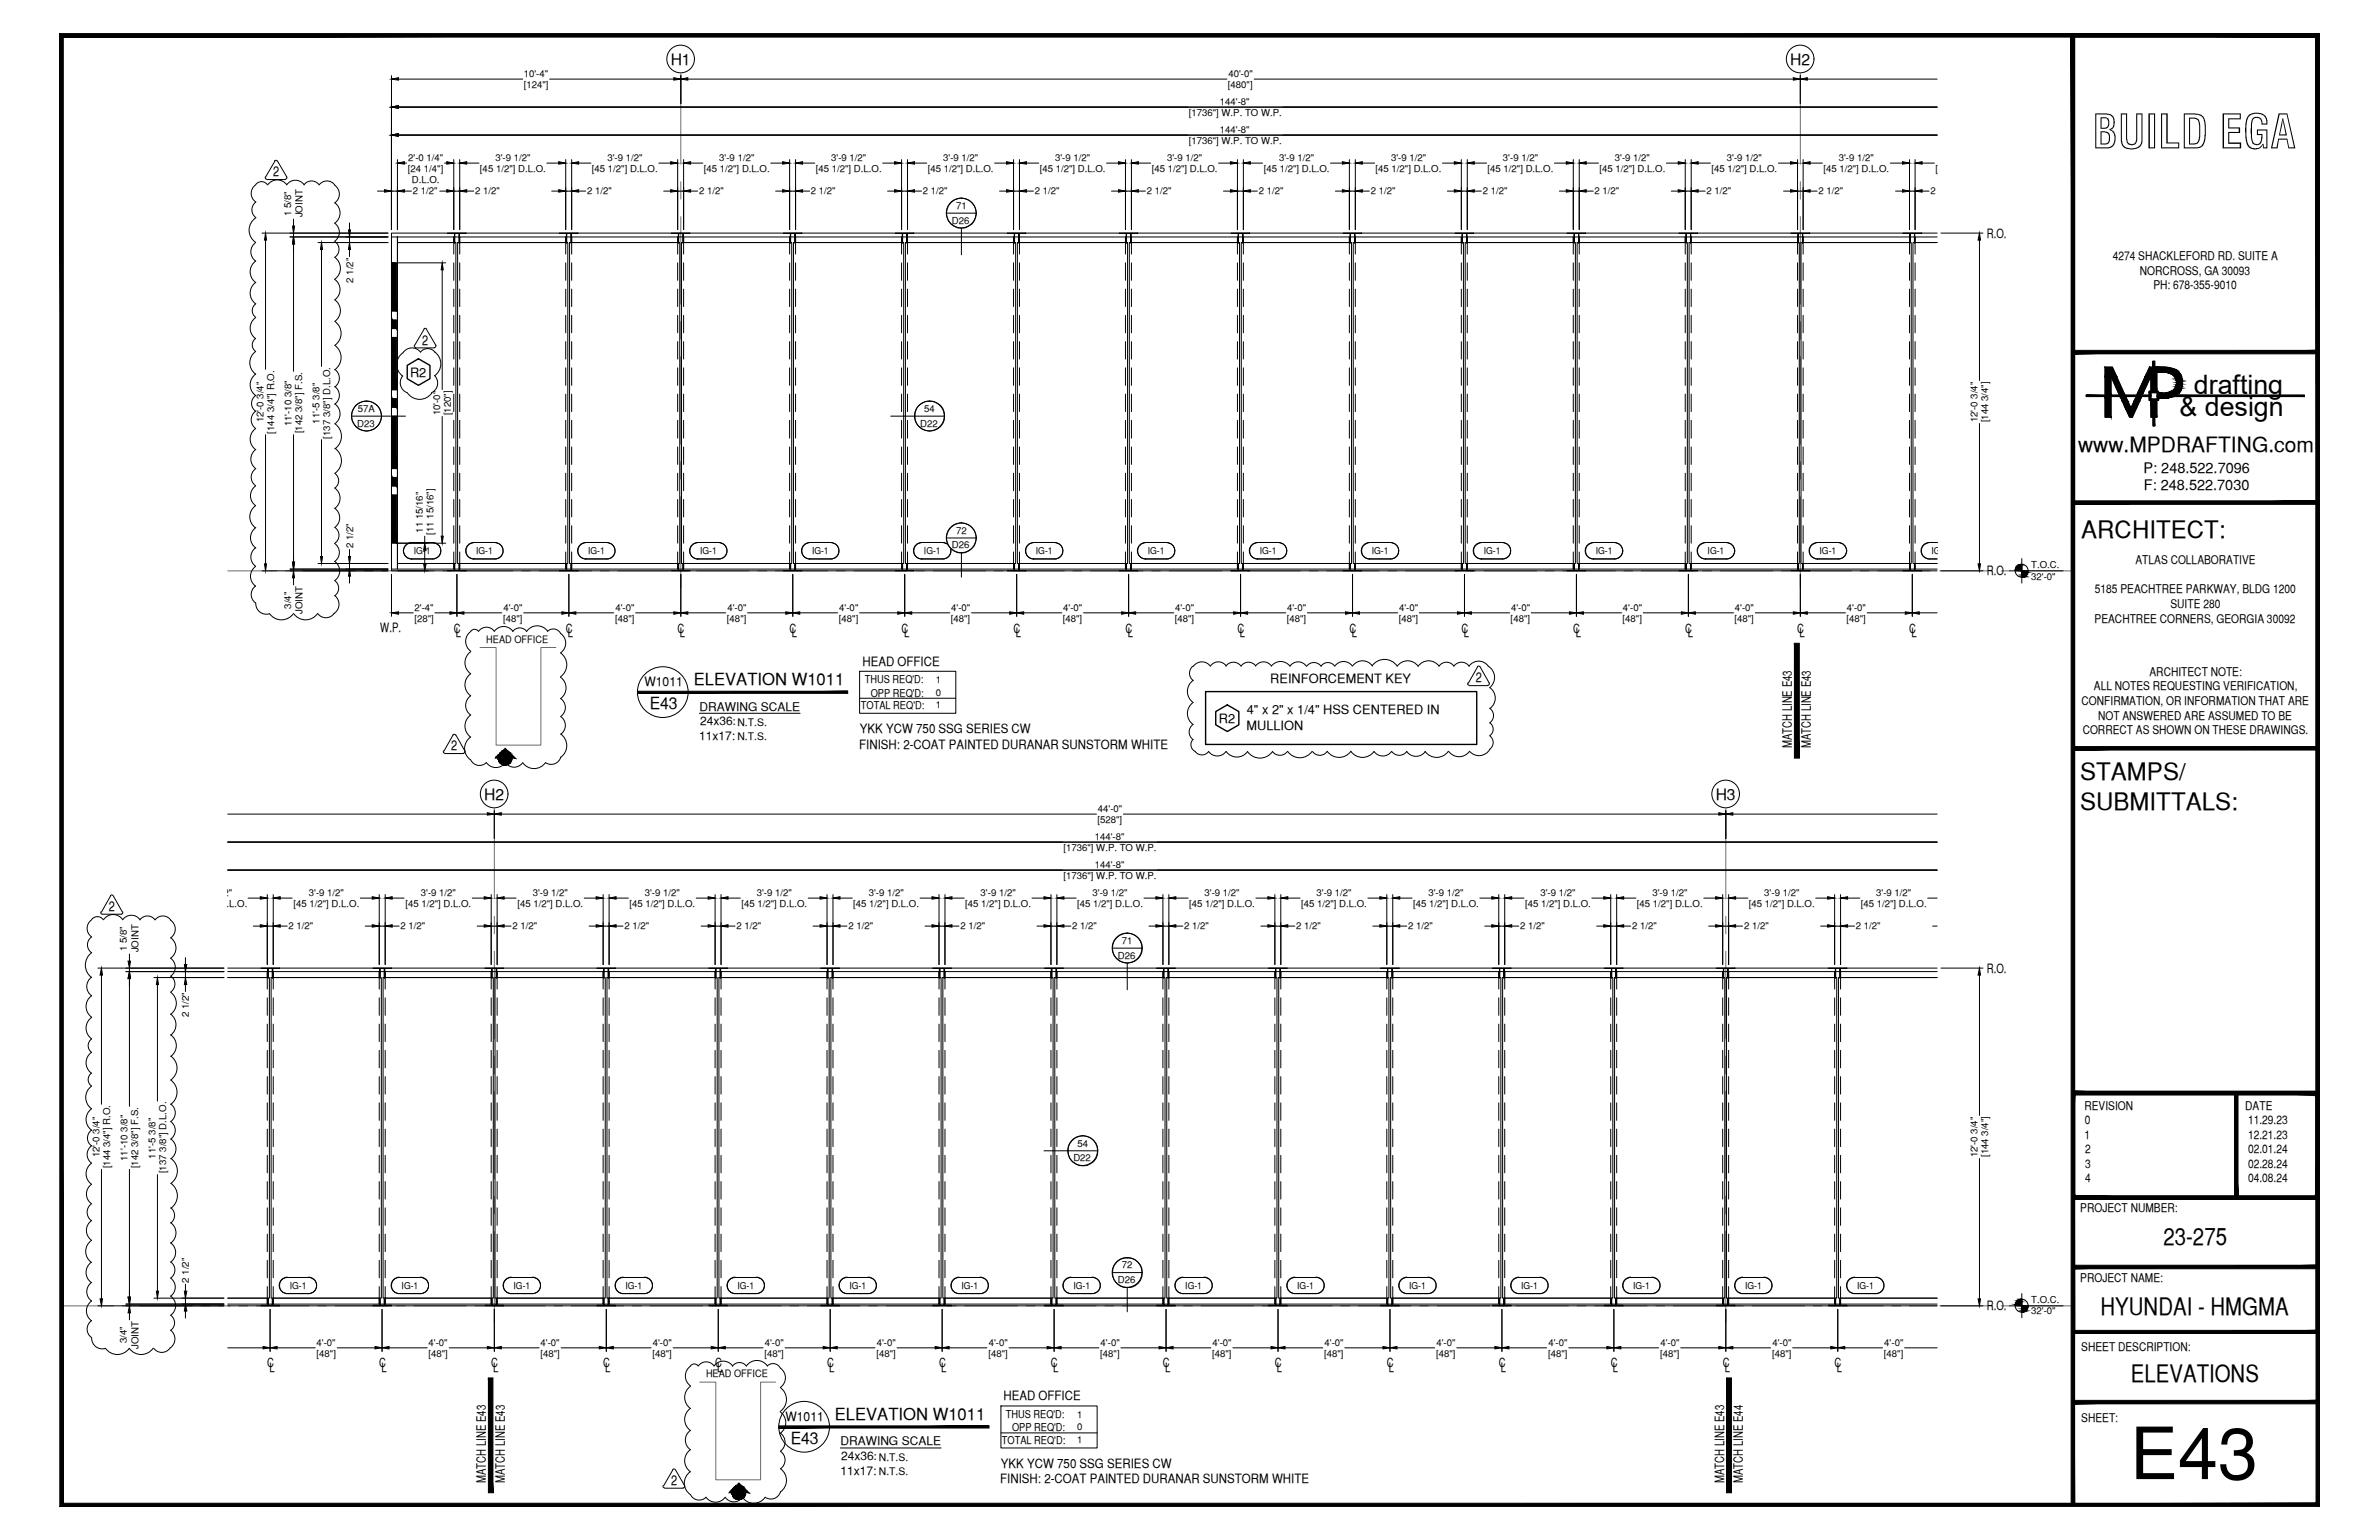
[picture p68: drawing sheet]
<svg xmlns="http://www.w3.org/2000/svg" width="432mm" height="279mm" viewBox="0 0 432 279" stroke-linecap="round" stroke-linejoin="round" font-family="sans-serif">
<defs><g id="words">
<text font-size="13.1" x="386.6" y="268.4">E43</text>
<text font-size="8.5" x="379.8" y="26.9">BUILD EGA</text>
<g font-size="4.9">
<text x="398.2" y="71.5">drafting</text>
<text x="395.6" y="75.5">&amp; design</text>
</g>
<g font-size="4.4">
<text x="377.8" y="97.5">ARCHITECT:</text>
<text x="377.6" y="141.5">STAMPS/</text>
<text x="377.6" y="146.9">SUBMITTALS:</text>
<text x="392.7" y="225.8">23-275</text>
<text x="381.3" y="238.5">HYUNDAI - HMGMA</text>
<text x="386.8" y="250.7">ELEVATIONS</text>
</g>
<text font-size="3.8" x="377.2" y="82">www.MPDRAFTING.com</text>
<g font-size="3">
<text x="125.9" y="124.3">ELEVATION W1011</text>
<text x="117.9" y="128.7">E43</text>
<text x="151.5" y="257.6">ELEVATION W1011</text>
<text x="143.5" y="262">E43</text>
</g>
<g font-size="2.8">
<text x="121.7" y="11.8">H1</text>
<text x="324.9" y="11.8">H2</text>
<text x="87.9" y="145.2">H2</text>
<text x="311.4" y="145.1">H3</text>
</g>
<g font-size="2.6">
<text x="389.1" y="85.8">P: 248.522.7096</text>
<text x="389.1" y="89">F: 248.522.7030</text>
</g>
<g font-size="2.5">
<text x="49.6" y="32">2</text>
<text x="76.6" y="62.5">2</text>
<text x="267.8" y="123.8">2</text>
<text x="81.9" y="136.1">2</text>
<text x="19.7" y="165.4">2</text>
<text x="121.8" y="269.4">2</text>
</g>
<g font-size="2.3">
<text x="360.6" y="43.2">R.O.</text>
<text x="74.4" y="68.3">R2</text>
<text x="360.6" y="104.3">R.O.</text>
<text x="69" y="114.7">W.P.</text>
<text x="82.4" y="114.8">C</text>
<text x="82.7" y="115.6">L</text>
<text x="102.7" y="114.8">C</text>
<text x="103.1" y="115.6">L</text>
<text x="123" y="114.8">C</text>
<text x="123.4" y="115.6">L</text>
<text x="143.3" y="114.8">C</text>
<text x="143.7" y="115.6">L</text>
<text x="163.6" y="114.8">C</text>
<text x="164.1" y="115.6">L</text>
<text x="184" y="114.8">C</text>
<text x="184.4" y="115.6">L</text>
<text x="204.3" y="114.8">C</text>
<text x="204.7" y="115.6">L</text>
<text x="224.6" y="114.8">C</text>
<text x="225" y="115.6">L</text>
<text x="244.9" y="114.8">C</text>
<text x="245.4" y="115.6">L</text>
<text x="265.2" y="114.8">C</text>
<text x="265.7" y="115.6">L</text>
<text x="285.6" y="114.8">C</text>
<text x="286" y="115.6">L</text>
<text x="305.9" y="114.8">C</text>
<text x="306.3" y="115.6">L</text>
<text x="326.2" y="114.8">C</text>
<text x="326.6" y="115.6">L</text>
<text x="346.5" y="114.8">C</text>
<text x="347" y="115.6">L</text>
<text x="117" y="124.5">W1011</text>
<text x="156.5" y="120.8">HEAD OFFICE</text>
<text x="230.6" y="124">REINFORCEMENT KEY</text>
<text x="221.2" y="131.1">R2</text>
<text x="226.3" y="129.6">4&quot; x 2&quot; x 1/4&quot; HSS CENTERED IN</text>
<text x="156" y="135.8">FINISH: 2-COAT PAINTED DURANAR SUNSTORM WHITE</text>
<text x="156.1" y="133">YKK YCW 750 SSG SERIES CW</text>
<text x="226.3" y="132.5">MULLION</text>
<text x="325.2" y="135.8" transform="rotate(-90 325.2 135.8)">MATCH LINE E43</text>
<text x="328.7" y="135.8" transform="rotate(-90 328.7 135.8)">MATCH LINE E43</text>
<text x="360.6" y="176.5">R.O.</text>
<text x="360.6" y="237.6">R.O.</text>
<text x="48.5" y="248.1">C</text>
<text x="48.9" y="248.9">L</text>
<text x="68.8" y="248.1">C</text>
<text x="69.2" y="248.9">L</text>
<text x="89.2" y="248.1">C</text>
<text x="89.5" y="248.9">L</text>
<text x="109.5" y="248.1">C</text>
<text x="109.9" y="248.9">L</text>
<text x="129.8" y="248.1">C</text>
<text x="130.2" y="248.9">L</text>
<text x="150.1" y="248.1">C</text>
<text x="150.5" y="248.9">L</text>
<text x="170.4" y="248.1">C</text>
<text x="170.8" y="248.9">L</text>
<text x="190.8" y="248.1">C</text>
<text x="191.1" y="248.9">L</text>
<text x="211.1" y="248.1">C</text>
<text x="211.5" y="248.9">L</text>
<text x="231.4" y="248.1">C</text>
<text x="231.8" y="248.9">L</text>
<text x="251.7" y="248.1">C</text>
<text x="252.1" y="248.9">L</text>
<text x="272" y="248.1">C</text>
<text x="272.4" y="248.9">L</text>
<text x="292.4" y="248.1">C</text>
<text x="292.7" y="248.9">L</text>
<text x="312.7" y="248.1">C</text>
<text x="313.1" y="248.9">L</text>
<text x="333" y="248.1">C</text>
<text x="333.4" y="248.9">L</text>
<text x="142.6" y="257.8">W1011</text>
<text x="182.1" y="254.1">HEAD OFFICE</text>
<text x="88.2" y="269" transform="rotate(-90 88.2 269)">MATCH LINE E43</text>
<text x="91.6" y="269" transform="rotate(-90 91.6 269)">MATCH LINE E43</text>
<text x="181.5" y="269.1">FINISH: 2-COAT PAINTED DURANAR SUNSTORM WHITE</text>
<text x="181.7" y="266.3">YKK YCW 750 SSG SERIES CW</text>
<text x="312.9" y="269" transform="rotate(-90 312.9 269)">MATCH LINE E43</text>
<text x="316.4" y="269" transform="rotate(-90 316.4 269)">MATCH LINE E44</text>
</g>
<g font-size="2.2">
<text x="383.5" y="47.1">4274 SHACKLEFORD RD. SUITE A</text>
<text x="388.4" y="49.8">NORCROSS, GA 30093</text>
<text x="390.8" y="52.5">PH: 678-355-9010</text>
<text x="380.2" y="107.6">5185 PEACHTREE PARKWAY, BLDG 1200</text>
<text x="387.6" y="102.3">ATLAS COLLABORATIVE</text>
<text x="380.2" y="113">PEACHTREE CORNERS, GEORGIA 30092</text>
<text x="394" y="110.3">SUITE 280</text>
<text x="380" y="125.2">ALL NOTES REQUESTING VERIFICATION,</text>
<text x="390.1" y="122.6">ARCHITECT NOTE:</text>
<text x="126.9" y="128.9">DRAWING SCALE</text>
<text x="127.1" y="131.6">24x36:</text>
<text x="377.8" y="127.9">CONFIRMATION, OR INFORMATION THAT ARE</text>
<text x="380.8" y="130.6">NOT ANSWERED ARE ASSUMED TO BE</text>
<text x="126.9" y="134.2">11x17:</text>
<text x="378" y="133.2">CORRECT AS SHOWN ON THESE DRAWINGS.</text>
<text x="378.3" y="201.3">REVISION</text>
<text x="378.4" y="204">0</text>
<text x="407.5" y="201.3">DATE</text>
<text x="408" y="204">11.29.23</text>
<text x="378.3" y="206.6">1</text>
<text x="378.5" y="209.2">2</text>
<text x="408" y="206.6">12.21.23</text>
<text x="408" y="209.2">02.01.24</text>
<text x="378.5" y="211.9">3</text>
<text x="378.5" y="214.5">4</text>
<text x="408" y="211.9">02.28.24</text>
<text x="408" y="214.5">04.08.24</text>
<text x="377.6" y="219.9">PROJECT NUMBER:</text>
<text x="377.6" y="232.5">PROJECT NAME:</text>
<text x="377.8" y="245.2">SHEET DESCRIPTION:</text>
<text x="377.8" y="257.9">SHEET:</text>
<text x="152.5" y="262.2">DRAWING SCALE</text>
<text x="152.5" y="267.5">11x17:</text>
<text x="152.7" y="264.9">24x36:</text>
</g>
<g font-size="2">
<text x="157" y="124">THUS REQ'D:</text>
<text x="156.3" y="128.7">TOTAL REQ'D:</text>
<text x="158.1" y="126.4">OPP REQ'D:</text>
<text x="182.6" y="257.3">THUS REQ'D:</text>
<text x="181.9" y="261.9">TOTAL REQ'D:</text>
<text x="183.7" y="259.7">OPP REQ'D:</text>
</g>
<g font-size="1.9">
<text x="88.3" y="116.6">HEAD OFFICE</text>
<text x="133.9" y="131.7">N.T.S.</text>
<text x="133.9" y="134.2">N.T.S.</text>
<text x="128.1" y="249.9">HEAD OFFICE</text>
<text x="159.5" y="265">N.T.S.</text>
<text x="159.5" y="267.5">N.T.S.</text>
</g>
<g font-size="1.7">
<text x="95.1" y="14">10'-4&quot;</text>
<text x="95.1" y="15.9">[124&quot;]</text>
<text x="222.9" y="15.9">[480&quot;]</text>
<text x="222.9" y="14">40'-0&quot;</text>
<text x="215.8" y="21">[1736&quot;] W.P. TO W.P.</text>
<text x="221.4" y="19.1">144'-8&quot;</text>
<text x="74.1" y="29.2">2'-0 1/4&quot;</text>
<text x="89.9" y="29.2">3'-9 1/2&quot;</text>
<text x="110.2" y="29.2">3'-9 1/2&quot;</text>
<text x="130.6" y="29.2">3'-9 1/2&quot;</text>
<text x="150.9" y="29.2">3'-9 1/2&quot;</text>
<text x="171.2" y="29.2">3'-9 1/2&quot;</text>
<text x="191.5" y="29.2">3'-9 1/2&quot;</text>
<text x="211.8" y="29.2">3'-9 1/2&quot;</text>
<text x="215.8" y="26.1">[1736&quot;] W.P. TO W.P.</text>
<text x="221.4" y="24.1">144'-8&quot;</text>
<text x="232.2" y="29.2">3'-9 1/2&quot;</text>
<text x="252.5" y="29.2">3'-9 1/2&quot;</text>
<text x="272.8" y="29.2">3'-9 1/2&quot;</text>
<text x="293.1" y="29.2">3'-9 1/2&quot;</text>
<text x="313.4" y="29.2">3'-9 1/2&quot;</text>
<text x="333.8" y="29.2">3'-9 1/2&quot;</text>
<text x="74" y="31.2">[24 1/4&quot;]</text>
<text x="74.7" y="33.3">D.L.O.</text>
<text x="74.9" y="35.2">2 1/2&quot;</text>
<text x="86.2" y="35.2">2 1/2&quot;</text>
<text x="87.1" y="31.2">[45 1/2&quot;] D.L.O.</text>
<text x="106.6" y="35.2">2 1/2&quot;</text>
<text x="107.4" y="31.2">[45 1/2&quot;] D.L.O.</text>
<text x="126.9" y="35.2">2 1/2&quot;</text>
<text x="127.8" y="31.2">[45 1/2&quot;] D.L.O.</text>
<text x="147.2" y="35.2">2 1/2&quot;</text>
<text x="148.1" y="31.2">[45 1/2&quot;] D.L.O.</text>
<text x="167.5" y="35.2">2 1/2&quot;</text>
<text x="168.4" y="31.2">[45 1/2&quot;] D.L.O.</text>
<text x="187.8" y="35.2">2 1/2&quot;</text>
<text x="188.7" y="31.2">[45 1/2&quot;] D.L.O.</text>
<text x="208.2" y="35.2">2 1/2&quot;</text>
<text x="209" y="31.2">[45 1/2&quot;] D.L.O.</text>
<text x="228.5" y="35.2">2 1/2&quot;</text>
<text x="229.4" y="31.2">[45 1/2&quot;] D.L.O.</text>
<text x="248.8" y="35.2">2 1/2&quot;</text>
<text x="249.7" y="31.2">[45 1/2&quot;] D.L.O.</text>
<text x="269.1" y="35.2">2 1/2&quot;</text>
<text x="270" y="31.2">[45 1/2&quot;] D.L.O.</text>
<text x="289.4" y="35.2">2 1/2&quot;</text>
<text x="290.3" y="31.2">[45 1/2&quot;] D.L.O.</text>
<text x="309.8" y="35.2">2 1/2&quot;</text>
<text x="310.6" y="31.2">[45 1/2&quot;] D.L.O.</text>
<text x="330.1" y="35.2">2 1/2&quot;</text>
<text x="331" y="31.2">[45 1/2&quot;] D.L.O.</text>
<text x="350.4" y="35.2">2 1/2&quot;</text>
<text x="351.3" y="31.2">[45 1/2&quot;] D.L.O.</text>
<text x="52.8" y="39.2" transform="rotate(-90 52.8 39.2)">1 5/8&quot;</text>
<text x="54.9" y="39.4" transform="rotate(-90 54.9 39.4)">JOINT</text>
<text x="172.8" y="40.6">D26</text>
<text x="173.5" y="37.9">71</text>
<text x="64.1" y="51.3" transform="rotate(-90 64.1 51.3)">2 1/2&quot;</text>
<text x="47.8" y="76.6" transform="rotate(-90 47.8 76.6)">12'-0 3/4&quot;</text>
<text x="52.9" y="77.3" transform="rotate(-90 52.9 77.3)">11'-10 3/8&quot;</text>
<text x="58" y="76.8" transform="rotate(-90 58 76.8)">11'-5 3/8&quot;</text>
<text x="64.8" y="77.4">D23</text>
<text x="65" y="74.7">57A</text>
<text x="79.9" y="75.4" transform="rotate(-90 79.9 75.4)">10'-0&quot;</text>
<text x="81.9" y="75.4" transform="rotate(-90 81.9 75.4)">[120&quot;]</text>
<text x="167" y="77.4">D22</text>
<text x="167.8" y="74.7">54</text>
<text x="358.9" y="76.6" transform="rotate(-90 358.9 76.6)">12'-0 3/4&quot;</text>
<text x="360.9" y="76.6" transform="rotate(-90 360.9 76.6)">[144 3/4&quot;]</text>
<text x="49.8" y="78.7" transform="rotate(-90 49.8 78.7)">[144 3/4&quot;] R.O.</text>
<text x="54.9" y="78.6" transform="rotate(-90 54.9 78.6)">[142 3/8&quot;] F.S.</text>
<text x="59.9" y="79.6" transform="rotate(-90 59.9 79.6)">[137 3/8&quot;] D.L.O.</text>
<text x="64.1" y="99.4" transform="rotate(-90 64.1 99.4)">2 1/2&quot;</text>
<text x="75.1" y="100.6">IG-1</text>
<text x="76.8" y="96.6" transform="rotate(-90 76.8 96.6)">11 15/16&quot;</text>
<text x="78.7" y="97" transform="rotate(-90 78.7 97)">[11 15/16&quot;]</text>
<text x="86.4" y="100.6">IG-1</text>
<text x="106.7" y="100.6">IG-1</text>
<text x="127.1" y="100.6">IG-1</text>
<text x="147.4" y="100.6">IG-1</text>
<text x="167.7" y="100.6">IG-1</text>
<text x="172.8" y="99.5">D26</text>
<text x="173.5" y="96.8">72</text>
<text x="188" y="100.6">IG-1</text>
<text x="208.3" y="100.6">IG-1</text>
<text x="228.7" y="100.6">IG-1</text>
<text x="249" y="100.6">IG-1</text>
<text x="269.3" y="100.6">IG-1</text>
<text x="289.6" y="100.6">IG-1</text>
<text x="309.9" y="100.6">IG-1</text>
<text x="330.3" y="100.6">IG-1</text>
<text x="350.6" y="100.6">IG-1</text>
<text x="368.7" y="103">T.O.C.</text>
<text x="368.7" y="105.2">32'-0&quot;</text>
<text x="52.8" y="110.4" transform="rotate(-90 52.8 110.4)">3/4&quot;</text>
<text x="54.9" y="111.4" transform="rotate(-90 54.9 111.4)">JOINT</text>
<text x="75.2" y="110.9">2'-4&quot;</text>
<text x="75.2" y="112.8">[28&quot;]</text>
<text x="91.3" y="112.8">[48&quot;]</text>
<text x="91.4" y="110.9">4'-0&quot;</text>
<text x="111.6" y="112.8">[48&quot;]</text>
<text x="111.7" y="110.9">4'-0&quot;</text>
<text x="132" y="112.8">[48&quot;]</text>
<text x="132" y="110.9">4'-0&quot;</text>
<text x="152.3" y="112.8">[48&quot;]</text>
<text x="152.3" y="110.9">4'-0&quot;</text>
<text x="172.6" y="112.8">[48&quot;]</text>
<text x="172.7" y="110.9">4'-0&quot;</text>
<text x="192.9" y="112.8">[48&quot;]</text>
<text x="193" y="110.9">4'-0&quot;</text>
<text x="213.2" y="112.8">[48&quot;]</text>
<text x="213.3" y="110.9">4'-0&quot;</text>
<text x="233.6" y="112.8">[48&quot;]</text>
<text x="233.6" y="110.9">4'-0&quot;</text>
<text x="253.9" y="112.8">[48&quot;]</text>
<text x="253.9" y="110.9">4'-0&quot;</text>
<text x="274.2" y="112.8">[48&quot;]</text>
<text x="274.3" y="110.9">4'-0&quot;</text>
<text x="294.5" y="112.8">[48&quot;]</text>
<text x="294.6" y="110.9">4'-0&quot;</text>
<text x="314.8" y="112.8">[48&quot;]</text>
<text x="314.9" y="110.9">4'-0&quot;</text>
<text x="335.2" y="112.8">[48&quot;]</text>
<text x="335.2" y="110.9">4'-0&quot;</text>
<text x="169.9" y="123.9">1</text>
<text x="169.9" y="126.2">0</text>
<text x="169.9" y="128.5">1</text>
<text x="199.2" y="149.3">[528&quot;]</text>
<text x="199.3" y="147.3">44'-0&quot;</text>
<text x="193" y="154.4">[1736&quot;] W.P. TO W.P.</text>
<text x="198.7" y="152.4">144'-8&quot;</text>
<text x="193" y="159.4">[1736&quot;] W.P. TO W.P.</text>
<text x="198.7" y="157.5">144'-8&quot;</text>
<text x="33" y="164.5">[45 1/2&quot;] D.L.O.</text>
<text x="35.8" y="162.6">3'-9 1/2&quot;</text>
<text x="53.3" y="164.5">[45 1/2&quot;] D.L.O.</text>
<text x="56.1" y="162.6">3'-9 1/2&quot;</text>
<text x="73.6" y="164.5">[45 1/2&quot;] D.L.O.</text>
<text x="76.4" y="162.6">3'-9 1/2&quot;</text>
<text x="93.9" y="164.5">[45 1/2&quot;] D.L.O.</text>
<text x="96.7" y="162.6">3'-9 1/2&quot;</text>
<text x="114.2" y="164.5">[45 1/2&quot;] D.L.O.</text>
<text x="117" y="162.6">3'-9 1/2&quot;</text>
<text x="134.6" y="164.5">[45 1/2&quot;] D.L.O.</text>
<text x="137.4" y="162.6">3'-9 1/2&quot;</text>
<text x="154.9" y="164.5">[45 1/2&quot;] D.L.O.</text>
<text x="157.7" y="162.6">3'-9 1/2&quot;</text>
<text x="175.2" y="164.5">[45 1/2&quot;] D.L.O.</text>
<text x="178" y="162.6">3'-9 1/2&quot;</text>
<text x="195.5" y="164.5">[45 1/2&quot;] D.L.O.</text>
<text x="198.3" y="162.6">3'-9 1/2&quot;</text>
<text x="215.8" y="164.5">[45 1/2&quot;] D.L.O.</text>
<text x="218.6" y="162.6">3'-9 1/2&quot;</text>
<text x="236.2" y="164.5">[45 1/2&quot;] D.L.O.</text>
<text x="239" y="162.6">3'-9 1/2&quot;</text>
<text x="256.5" y="164.5">[45 1/2&quot;] D.L.O.</text>
<text x="259.3" y="162.6">3'-9 1/2&quot;</text>
<text x="276.8" y="164.5">[45 1/2&quot;] D.L.O.</text>
<text x="279.6" y="162.6">3'-9 1/2&quot;</text>
<text x="297.1" y="164.5">[45 1/2&quot;] D.L.O.</text>
<text x="299.9" y="162.6">3'-9 1/2&quot;</text>
<text x="317.4" y="164.5">[45 1/2&quot;] D.L.O.</text>
<text x="320.2" y="162.6">3'-9 1/2&quot;</text>
<text x="337.8" y="164.5">[45 1/2&quot;] D.L.O.</text>
<text x="340.6" y="162.6">3'-9 1/2&quot;</text>
<text x="23.1" y="172.6" transform="rotate(-90 23.1 172.6)">1 5/8&quot;</text>
<text x="25.1" y="172.8" transform="rotate(-90 25.1 172.8)">JOINT</text>
<text x="52.4" y="168.6">2 1/2&quot;</text>
<text x="72.7" y="168.6">2 1/2&quot;</text>
<text x="93" y="168.6">2 1/2&quot;</text>
<text x="113.3" y="168.6">2 1/2&quot;</text>
<text x="133.7" y="168.6">2 1/2&quot;</text>
<text x="154" y="168.6">2 1/2&quot;</text>
<text x="174.3" y="168.6">2 1/2&quot;</text>
<text x="194.6" y="168.6">2 1/2&quot;</text>
<text x="202.9" y="173.9">D26</text>
<text x="203.6" y="171.3">71</text>
<text x="214.9" y="168.6">2 1/2&quot;</text>
<text x="235.3" y="168.6">2 1/2&quot;</text>
<text x="255.6" y="168.6">2 1/2&quot;</text>
<text x="275.9" y="168.6">2 1/2&quot;</text>
<text x="296.2" y="168.6">2 1/2&quot;</text>
<text x="316.5" y="168.6">2 1/2&quot;</text>
<text x="336.9" y="168.6">2 1/2&quot;</text>
<text x="34.3" y="184.6" transform="rotate(-90 34.3 184.6)">2 1/2&quot;</text>
<text x="18" y="210" transform="rotate(-90 18 210)">12'-0 3/4&quot;</text>
<text x="195.6" y="208">54</text>
<text x="358.9" y="210" transform="rotate(-90 358.9 210)">12'-0 3/4&quot;</text>
<text x="360.9" y="209.9" transform="rotate(-90 360.9 209.9)">[144 3/4&quot;]</text>
<text x="20" y="212" transform="rotate(-90 20 212)">[144 3/4&quot;] R.O.</text>
<text x="23.1" y="210.6" transform="rotate(-90 23.1 210.6)">11'-10 3/8&quot;</text>
<text x="25.1" y="212" transform="rotate(-90 25.1 212)">[142 3/8&quot;] F.S.</text>
<text x="28.2" y="210.2" transform="rotate(-90 28.2 210.2)">11'-5 3/8&quot;</text>
<text x="30.2" y="212.9" transform="rotate(-90 30.2 212.9)">[137 3/8&quot;] D.L.O.</text>
<text x="194.8" y="210.7">D22</text>
<text x="34.3" y="232.7" transform="rotate(-90 34.3 232.7)">2 1/2&quot;</text>
<text x="52.6" y="233.9">IG-1</text>
<text x="72.9" y="233.9">IG-1</text>
<text x="93.2" y="233.9">IG-1</text>
<text x="113.5" y="233.9">IG-1</text>
<text x="133.9" y="233.9">IG-1</text>
<text x="154.2" y="233.9">IG-1</text>
<text x="174.5" y="233.9">IG-1</text>
<text x="194.8" y="233.9">IG-1</text>
<text x="202.9" y="232.8">D26</text>
<text x="203.6" y="230.1">72</text>
<text x="215.1" y="233.9">IG-1</text>
<text x="235.5" y="233.9">IG-1</text>
<text x="255.8" y="233.9">IG-1</text>
<text x="276.1" y="233.9">IG-1</text>
<text x="296.4" y="233.9">IG-1</text>
<text x="316.7" y="233.9">IG-1</text>
<text x="337.1" y="233.9">IG-1</text>
<text x="368.7" y="236.3">T.O.C.</text>
<text x="368.7" y="238.4">32'-0&quot;</text>
<text x="23.1" y="243.7" transform="rotate(-90 23.1 243.7)">3/4&quot;</text>
<text x="25.1" y="244.7" transform="rotate(-90 25.1 244.7)">JOINT</text>
<text x="57.5" y="244.2">4'-0&quot;</text>
<text x="77.8" y="244.2">4'-0&quot;</text>
<text x="98.1" y="244.2">4'-0&quot;</text>
<text x="118.5" y="244.2">4'-0&quot;</text>
<text x="138.8" y="244.2">4'-0&quot;</text>
<text x="159.1" y="244.2">4'-0&quot;</text>
<text x="179.5" y="244.2">4'-0&quot;</text>
<text x="199.8" y="244.2">4'-0&quot;</text>
<text x="220.1" y="244.2">4'-0&quot;</text>
<text x="240.4" y="244.2">4'-0&quot;</text>
<text x="260.7" y="244.2">4'-0&quot;</text>
<text x="281.1" y="244.2">4'-0&quot;</text>
<text x="301.4" y="244.2">4'-0&quot;</text>
<text x="321.7" y="244.2">4'-0&quot;</text>
<text x="342" y="244.2">4'-0&quot;</text>
<text x="57.5" y="246.1">[48&quot;]</text>
<text x="77.8" y="246.1">[48&quot;]</text>
<text x="98.1" y="246.1">[48&quot;]</text>
<text x="118.4" y="246.1">[48&quot;]</text>
<text x="138.7" y="246.1">[48&quot;]</text>
<text x="159.1" y="246.1">[48&quot;]</text>
<text x="179.4" y="246.1">[48&quot;]</text>
<text x="199.7" y="246.1">[48&quot;]</text>
<text x="220" y="246.1">[48&quot;]</text>
<text x="240.3" y="246.1">[48&quot;]</text>
<text x="260.7" y="246.1">[48&quot;]</text>
<text x="281" y="246.1">[48&quot;]</text>
<text x="301.3" y="246.1">[48&quot;]</text>
<text x="321.6" y="246.1">[48&quot;]</text>
<text x="341.9" y="246.1">[48&quot;]</text>
<text x="195.5" y="257.2">1</text>
<text x="195.5" y="259.5">0</text>
<text x="195.5" y="261.7">1</text>
</g>
</g></defs>
<!-- layer: TITLE BLOCK -->
<g fill="#000" stroke="#000" stroke-width=".18">
<path d="M393.1 71.3h2.4zM394.3 68h1.6z"/>
<path d="M376.3 6.5v.2h44.1zM376.3 6.5h44.3l-.2 .2z"/>
<path d="M375.9 6.4l.7 266.6v-266.6zM375.9 6.4l.7 266.6h-.7z"/>
<path d="M420.6 6.5l-.2 .2 .2 234.9zM420.4 6.7l.2 234.9h-.2z"/>
<path d="M421 6.1l-.6 .6 .6 266.7zM420.4 6.7l.6 266.7-.6-.7zM10.9 273.4h410.1l-.6-.7zM10.9 273.4l.6-.7h408.9zM10.9 6.1v267.3l.6-.7zM10.9 6.1l.6 .6v266zM10.9 6.1l.6 .6 409.5-.6zM11.5 6.7l409.5-.6-.6 .6z"/>
<path d="M382.1 68.3h1.1zM382.1 68.3h1.1z"/>
<path d="M382.1 68.3l1.1 3.3v-3.3zM382.1 68.3l1.1 3.3h-1.1z"/>
<path d="M382.1 72.1l1.1 3.6v-3.6zM382.1 72.1l1.1 3.6h-1.1z"/>
<path d="M382.1 66.6l2.1 1.7-.8-1.7zM382.1 66.6l2.1 1.7h-2.1z"/>
<path d="M383.2 68.3h1zM383.2 68.3h1z"/>
<path d="M383.2 68.3l2.4 3.3-1.4-3.3zM383.2 68.3l2.4 3.3h-1z"/>
<path d="M384.9 72.1l1.3 .7-.3-.7zM384.9 72.1l1.3 .7h-1z"/>
<path d="M385.2 72.8l1.6 1.2-.6-1.2zM385.2 72.8l1.6 1.2h-1z"/>
<path d="M385.8 74l1.2 1.7 .8-1.7zM385.8 74l1.2 1.7h-.5z"/>
<path d="M387.3 72.8l.5 1.2 .6-1.2zM387.3 72.8l.5 1.2h-1z"/>
<path d="M387.7 72.1l.7 .7 .3-.7zM387.7 72.1l.7 .7h-1.1z"/>
<path d="M389.4 68.3l-.5 3.3 1.5-3.3zM389.4 68.3l-.5 3.3h-1z"/>
<path d="M390.1 71.2l.3 .5v-.5zM390.1 71.2l.3 .5h-.3z"/>
<path d="M378.7 71.7l11.7 .2v-.2zM378.7 71.7l11.7 .2h-11.7z"/>
<path d="M390.1 71.9l.3 .5v-.5zM390.1 71.9l.3 .5h-.3z"/>
<path d="M390.1 66.6l.6 1.7v-1.7zM390.1 66.6l.6 1.7h-1.3z"/>
<path d="M390.4 68.3l.3 2.6v-2.6zM390.4 68.3l.3 2.6h-.3z"/>
<path d="M390.4 72.8l.3 2.9v-2.9zM390.4 72.8l.3 2.9h-.3z"/>
<path d="M390.8 65.5l.3 5.5v-5.5zM390.8 65.5l.3 5.5h-.3z"/>
<path d="M390.8 72.6l.3 4.7v-4.7zM390.8 72.6l.3 4.7h-.3z"/>
<path d="M391.2 67.6l.3 3.3v-3.3zM391.2 67.6l.3 3.3h-.3z"/>
<path d="M391.2 72.8l.3 2.9v-2.9zM391.2 72.8l.3 2.9h-.3z"/>
<path d="M390.1 71l1.7 .2v-.2zM390.1 71l1.7 .2h-1.7z"/>
<path d="M391.5 71.2l.3 .5v-.5zM391.5 71.2l.3 .5h-.3z"/>
<path d="M391.5 71.9l.3 .5v-.5zM391.5 71.9l.3 .5h-.3z"/>
<path d="M390.1 72.4l1.7 .2v-.2zM390.1 72.4l1.7 .2h-1.7z"/>
<path d="M391.2 66.6l2.4 .1zM391.2 66.6l2.4 .1z"/>
<path d="M391.2 66.7l3.1 .2-.7-.2zM391.2 66.7l3.1 .2h-3.1z"/>
<path d="M391.9 72.2h1.7zM391.9 72.2l1.2 .1z"/>
<path d="M391.9 72.1l1.7 .1 .6-.1zM391.9 72.1l1.7 .1h-1.7z"/>
<path d="M391.2 66.9l3.8 .2-.7-.2zM391.2 66.9l3.8 .2h-3.8z"/>
<path d="M391.2 67.1l4.2 .3-.4-.3zM391.2 67.1l4.2 .3h-4.2z"/>
<path d="M391.2 67.4l4.3 .2-.1-.2zM391.2 67.4l4.3 .2h-4.3z"/>
<path d="M392.9 67.6h2.6zM392.9 67.6h2.6z"/>
<path d="M393.3 67.6l2.3 .1-.1-.1zM393.3 67.6l2.3 .1h-2zM393.6 67.7h2zM393.6 67.7h2z"/>
<path d="M393.4 71.2l2.1 .1zM393.1 71.3h2.4zM393.1 71.3h2.4z"/>
<path d="M391.9 71.3l3.3 .3 .3-.3zM391.9 71.3l3.3 .3h-3.3z"/>
<path d="M393.6 67.7l2.1 .1-.1-.1zM393.6 67.7l2.1 .1h-1.7z"/>
<path d="M393.8 71.2h1.8zM393.4 71.2h2.1z"/>
<path d="M394 67.8l1.9 .2-.2-.2zM394 67.8l1.9 .2h-1.6zM394.3 68h1.6z"/>
<path d="M394.1 71.1l1.5 .1 .1-.1zM393.8 71.2l.3-.1 1.5 .1z"/>
<path d="M394.2 70.9l1.5 .2 .1-.2zM394.2 70.9l1.5 .2h-1.6z"/>
<path d="M394.4 68l1.5 .2v-.2zM394.4 68l1.5 .2h-1.3z"/>
<path d="M394.4 70.9h1.5zM394.2 70.9h1.6z"/>
<path d="M394.6 68.2l1.4 .1-.1-.1zM394.6 68.2l1.4 .1h-1.3z"/>
<path d="M394.6 70.7l1.3 .2v-.2zM394.6 70.7l1.3 .2h-1.5z"/>
<path d="M394.7 68.3l1.3 .2v-.2zM394.7 68.3l1.3 .2h-1.2z"/>
<path d="M394.8 68.5l1.2 .2v-.2zM394.8 68.5l1.2 .2h-1.1zM394.9 68.7h1.1zM394.9 68.7h1.1z"/>
<path d="M394.8 70.4l1.2 .1v-.1zM394.8 70.4l1.2 .1h-1.3z"/>
<path d="M394.7 70.5l1.2 .2 .1-.2zM394.7 70.5l1.2 .2h-1.3z"/>
<path d="M394.9 68.7l1.2 .3-.1-.3zM394.9 68.7l1.2 .3h-1.1z"/>
<path d="M394.9 70.2l1.1 .2v-.2zM394.9 70.2l1.1 .2h-1.2z"/>
<path d="M395 69l1.1 .2v-.2zM395 69l1.1 .2h-1.1z"/>
<path d="M395 69.2l1.1 .2v-.2zM395 69.2l1.1 .2h-1.1z"/>
<path d="M395 69.4l1.1 .3v-.3zM395 69.4l1.1 .3h-1.1z"/>
<path d="M395 69.7l1.1 .1v-.1zM395 69.7l1.1 .1h-1.1z"/>
<path d="M395 69.8l1 .4 .1-.4zM395 69.8l1 .4h-1.1zM394.9 70.2h1.1zM394.9 70.2h1.1z"/>
<path d="M391.5 71.7l26.8 .2v-.2zM391.5 71.7l26.8 .2h-26.8z"/>
<path d="M376.3 64.2h44.3v-.6zM376.3 63.6h44.3l-44.3 .6z"/>
<path d="M376.3 91.5h44.3v-.6zM376.3 90.9h44.3l-44.3 .6z"/>
<path d="M376.3 136.1h44.3v-.7zM376.3 135.4h44.3l-44.3 .7z"/>
<path d="M405.6 198.3l.6 19v-19zM405.6 198.3l.6 19h-.6z"/>
<path d="M420.4 198.6v18.4l.2-18.6zM420.6 198.4v18.8l-.2-.2z"/>
<path d="M420.4 198.6v18.4l.2-18.6zM420.6 198.4v18.8l-.2-.2z"/>
<path d="M420.6 198l-.2 .6 .2-.2zM376.3 198h44.3l-.2 .6zM376.3 198l.3 .6h43.8zM376.3 198l.3 .6-.3-.2z"/>
<path d="M420.6 198l-.2 .6 .2-.2zM376.3 198h44.3l-.2 .6zM376.3 198l.3 .6h43.8zM376.3 198l.3 .6-.3-.2z"/>
<path d="M376.6 217l-.3 .2v.4zM376.6 217l44 .6h-44.3zM376.6 217l44 .6-.2-.6zM420.4 217l.2 .2v.4z"/>
<path d="M376.6 217l-.3 .2v.4zM376.6 217l44 .6h-44.3zM376.6 217l44 .6-.2-.6zM420.4 217l.2 .2v.4z"/>
<path d="M376.6 198.6l-.3 18.6 .3-.2zM376.3 198.4l.3 .2-.3 18.6z"/>
<path d="M376.6 198.6l-.3 18.6 .3-.2zM376.3 198.4l.3 .2-.3 18.6z"/>
<path d="M376.3 217.4h44.3v-.3zM376.3 217.1h44.3l-44.3 .3z"/>
<path d="M376.3 230.2h44.3v-.6zM376.3 229.6h44.3l-44.3 .6z"/>
<path d="M376.2 254.1v.6l44.5-.6zM376.2 254.7l44.5-.6v.6z"/>
<path d="M376.2 241.4v.5l44.5-.5zM376.2 241.9l44.5-.5v.5z"/>
<path d="M376.3 6.5v235.1h.3zM376.3 6.5h.3v235.1z"/>
</g>
<g fill="none" stroke="#000" stroke-width=".18">
<path d="M378.7 71.7h11.4v-.7h.7v-5.5h.3v5.5h.7v.7h26.5v.2h-26.5v.7h-.7v4.7h-.3v-4.7h-.7v-.7h-11.4zM382.1 72.1h1.1v3.6h-1.1zM382.1 66.6h1.3l2.2 5h-1l-1.4-3.3v3.3h-1.1zM384.9 72.1h1l.9 1.9 .9-1.9h1l-1.7 3.6h-.5zM390.1 66.6h.6v4.3h-.3v-2.6l-1.5 3.3h-1zM390.4 71.2h1.1v1.2h-1.1zM390.4 72.8h.3v2.9h-.3zM391.2 72.8h.3v2.9h-.3zM392.8 67.6l.8 .1 .7 .3M393.1 71.3h-1.2v.3h3.3M394.2 72.1h-2.3v.2h1.2M394.2 72l-1.1 .2"/>
<path d="M394.3 70.8l-.6 .3-.7 .1M394.3 68l.4 .4 .2 .5M394.9 69.9l-.2 .5-.4 .4M395 68.9v.5M395 67.1l.6 .5 .4 1.1M395 69.4v.5M395 67.1l-1.2-.4-2.6-.1v4.3h.3v-3.3h1.4M396 70.1a2.33 2.33 0 0 1-.8 1.5M396.1 68.7v.7M396.1 69.4v.7"/>
</g>
<!-- layer: GRID LINES -->
<g fill="none" stroke="#6c6c6c" stroke-width=".18">
<path d="M123.6 13.2v16.6M326.8 13.2v16.6M123.6 33v3.1M123.6 39.3v15.9M326.8 33v3.1M326.8 39.3v15.9M123.6 58.4v3.1M326.8 58.4v3.1M123.6 64.7v15.9M326.8 64.7v15.9M123.6 83.8v3.1M123.6 90.1v16.5"/>
<path d="M326.8 83.8v3.1M326.8 90.1v16.5M41.3 103.6h8.9M51.8 103.6h1.6M55 103.6h9.5M66.1 103.6h1.6M69.3 103.6h9.5M80.4 103.6h1.6M83.6 103.6h9.5M94.7 103.6h1.6M97.9 103.6h9.5M109 103.6h1.6"/>
<path d="M112.1 103.6h9.6M123.3 103.6h1.5M126.4 103.6h9.6M137.5 103.6h1.6M140.7 103.6h9.5M151.8 103.6h1.6M155 103.6h9.6M166.2 103.6h1.6M169.4 103.6h9.5M180.5 103.6h1.6M183.6 103.6h9.6M194.8 103.6h1.5"/>
<path d="M197.9 103.6h9.6M209 103.6h1.6M212.2 103.6h9.5M223.3 103.6h1.6M226.5 103.6h9.5M237.6 103.6h1.6M240.8 103.6h9.5M251.9 103.6h1.6M255.1 103.6h9.5M266.2 103.6h1.6M269.4 103.6h9.5M280.5 103.6h1.6"/>
<path d="M283.7 103.6h9.5M294.8 103.6h1.6M297.9 103.6h9.6M309.1 103.6h1.5M312.2 103.6h9.6M323.3 103.6h1.6M326.5 103.6h9.5M337.6 103.6h1.6M340.8 103.6h9.5M352 103.6h9.6M363.2 103.6h1.6M366.4 103.6h9.5"/>
<path d="M89.7 146.6v16.5M313.2 146.6v16.5M89.7 166.2v3.2M89.7 172.6v15.9M313.2 166.2v3.2M313.2 172.6v15.9M89.7 191.6v3.2M89.7 198v15.9M313.2 191.6v3.2M313.2 198v15.9M89.7 217v3.2M313.2 217v3.2"/>
<path d="M11.2 236.9h9.4M22.2 236.9h1.5M25.3 236.9h9.6M36.5 236.9h1.6M39.7 236.9h1.5M41.3 236.9h.5M43.4 236.9h1.6M46.5 236.9h9.6M57.7 236.9h1.5M60.8 236.9h9.6M71.9 236.9h1.6M75.1 236.9h9.5"/>
<path d="M86.2 236.9h1.6M89.4 236.9h9.5M89.7 223.4v16.5M100.5 236.9h1.6M103.7 236.9h9.5M114.8 236.9h1.6M118 236.9h9.5M129.1 236.9h1.6M132.3 236.9h9.5M143.4 236.9h1.6M146.6 236.9h9.5M157.7 236.9h1.6"/>
<path d="M160.8 236.9h9.6M172 236.9h1.5M175.1 236.9h9.6M186.2 236.9h1.6M189.4 236.9h9.5M200.5 236.9h1.6M203.7 236.9h9.5M214.8 236.9h1.6M218 236.9h9.5M229.1 236.9h1.6M232.3 236.9h9.5M243.4 236.9h1.6"/>
<path d="M246.6 236.9h9.5M257.7 236.9h1.6M260.9 236.9h9.5M272 236.9h1.6M275.1 236.9h9.6M286.3 236.9h1.5M289.4 236.9h9.6M300.5 236.9h1.6M303.7 236.9h9.5M313.2 223.4v16.5M314.8 236.9h1.6M318 236.9h9.5"/>
<path d="M329.1 236.9h1.6M332.3 236.9h9.5M343.4 236.9h1.6M346.6 236.9h5M352 236.9h9.6M363.2 236.9h1.6M366.4 236.9h9.5"/>
</g>
<!-- layer: SYMBOLS -->
<g fill="#000" stroke="#000" stroke-width=".18">
<path d="M366.7 102.4h.3zM367 104.7h.3zM90.8 136.7l-.2 .1zM90.9 136.5l-.1 .2zM91.4 138.7h.5zM91.7 135.8l.5 .5h-1zM91.5 136.3h.3zM92.4 136.5l.2 .2zM92.6 136.7l.2 .1zM366.7 235.7h.3zM367 238h.3zM133.2 269.9l-.2 .2z"/>
<path d="M133.3 269.7l-.1 .2zM133.8 272h.6zM134.1 269l.5 .6h-1zM133.9 269.6h.3zM134.8 269.7l.2 .2zM135 269.9l.2 .2z"/>
<path d="M366.7 102.4l.3 .1zM366.5 102.5h.5z"/>
<path d="M366.5 102.5l.5 .1zM366.3 102.6h.7z"/>
<path d="M366.3 102.6l.7 .1v-.1zM366.3 102.6l.7 .1h-.8z"/>
<path d="M366.2 102.7l.8 .1v-.1zM366 102.8l.2-.1 .8 .1z"/>
<path d="M366 102.8l1 .2v-.2zM366 102.8l1 .2h-1.1z"/>
<path d="M365.9 103l1.1 .2v-.2zM365.9 103l1.1 .2h-1.2z"/>
<path d="M365.8 103.2l1.2 .2v-.2zM365.8 103.2l1.2 .2h-1.2z"/>
<path d="M365.8 103.4l1.2 .2v-.2zM365.8 103.4l1.2 .2h-1.2z"/>
<path d="M367 104.8h.2zM367 104.7l.2 .1z"/>
<path d="M367 104.6h.5zM367 104.6l.3 .1z"/>
<path d="M367 104.5l.5 .1 .2-.1zM367 104.5l.5 .1h-.5z"/>
<path d="M367 104.3l.7 .2 .2-.2zM367 104.3l.7 .2h-.7z"/>
<path d="M367 104.2l.9 .1 .1-.1zM367 104.2l.9 .1h-.9z"/>
<path d="M367 104l1 .2v-.2zM367 104l1 .2h-1z"/>
<path d="M367 103.6l1.1 .2v-.2zM367 103.6l1.1 .2h-1.1z"/>
<path d="M367 103.8l1 .2 .1-.2zM367 103.8l1 .2h-1z"/>
<path d="M90.1 137.3l.3 .2v-.2zM90.1 137.3l.3 .2h-.5z"/>
<path d="M90.6 136.8l-.1 .2zM90.4 137l.2-.2z"/>
<path d="M90.4 137v.3l.1-.3zM90.4 137v.3h-.3z"/>
<path d="M91.1 136.4h.1zM90.9 136.5l.2-.1z"/>
<path d="M91.4 138.7h.4zM91.5 138.7h.3z"/>
<path d="M91.1 136.3l.1 .1 .2-.1zM91.1 136.3l.1 .1h-.1z"/>
<path d="M91.2 136.3h.5zM91.1 136.3h.3z"/>
<path d="M91.5 136.3h.4zM91.4 136.3h.5z"/>
<path d="M91.4 136.3h.7zM91.2 136.3h.9z"/>
<path d="M91.2 136.3l1 .1zM91.2 136.3l1 .1z"/>
<path d="M91.2 138.7h.9zM91.2 138.7h.7z"/>
<path d="M91.7 136.3h.5zM91.7 136.3h.5z"/>
<path d="M91.9 136.3l.4 .1-.1-.1zM91.9 136.3l.4 .1z"/>
<path d="M91.2 136.4l1.1 .1zM91.1 136.5h1.2z"/>
<path d="M91.2 138.7h1zM91.2 138.7h.9z"/>
<path d="M91.1 136.5h1.3zM90.9 136.5h1.5z"/>
<path d="M91.1 138.6h1.2zM91.1 138.6l1.1 .1z"/>
<path d="M92.1 136.4l.3 .1zM92.1 136.4l.3 .1z"/>
<path d="M90.9 136.5l1.6 .1zM90.9 136.5l1.6 .1z"/>
<path d="M90.9 138.6h1.5zM90.9 138.6h1.4z"/>
<path d="M90.9 136.6l1.7 .1zM90.9 136.6l1.7 .1z"/>
<path d="M90.9 138.5h1.6zM90.9 138.5l1.5 .1z"/>
<path d="M90.8 136.7l1.8 .1v-.1zM90.8 136.7l1.8 .1h-1.9z"/>
<path d="M90.8 138.4h1.8zM90.8 138.4l1.7 .1z"/>
<path d="M90.7 136.8h2zM90.7 136.8h2z"/>
<path d="M90.7 138.3l1.9 .1v-.1zM90.7 138.3l1.9 .1h-1.8z"/>
<path d="M90.6 136.8l2.2 .2-.1-.2zM90.6 136.8l2.2 .2h-2.2z"/>
<path d="M90.6 138.2h2.1zM90.6 138.2l2 .1z"/>
<path d="M92.7 136.8l.3 .2zM92.7 136.8l.3 .2z"/>
<path d="M90.6 137l2.2 .1v-.1zM90.6 137l2.2 .1h-2.2z"/>
<path d="M90.6 138.1l2.1 .1 .1-.1zM90.6 138.1l2.1 .1h-2.1z"/>
<path d="M90.6 137.1l2.3 .1zM90.6 137.1l2.3 .1z"/>
<path d="M90.6 138l2.2 .1v-.1zM90.6 138l2.2 .1h-2.2z"/>
<path d="M90.5 137.2l2.4 .1v-.1zM90.5 137.2l2.4 .1h-2.5z"/>
<path d="M90.4 137.3l2.5 .1v-.1zM90.4 137.3l2.5 .1h-2.5z"/>
<path d="M90.4 137.4l2.5 .1v-.1zM90.4 137.4l2.5 .1h-2.5z"/>
<path d="M90.4 137.5l2.5 .2v-.2zM90.4 137.5l2.5 .2h-2.5z"/>
<path d="M90.4 137.7l2.5 .1v-.1zM90.4 137.7l2.5 .1h-2.5z"/>
<path d="M90.4 137.8l2.5 .1zM90.4 137.8l2.5 .1z"/>
<path d="M90.5 137.9l2.3 .1 .1-.1zM90.5 137.9l2.3 .1h-2.2z"/>
<path d="M92.8 137l.4 .3zM92.8 137l.4 .3h-.3z"/>
<path d="M92.9 137.3l.6 .2-.3-.2zM92.9 137.3l.6 .2h-.5z"/>
<path d="M115.8 125.4v.4l38.1-.4zM115.8 125.8l38.1-.4v.4z"/>
<path d="M366.7 235.7l.3 .1zM366.5 235.8h.5z"/>
<path d="M366.5 235.8h.5zM366.3 235.8h.7z"/>
<path d="M366.3 235.8l.7 .2v-.2zM366.3 235.8l.7 .2h-.8z"/>
<path d="M366.2 236l.8 .2v-.2zM366.2 236l.8 .2h-1z"/>
<path d="M366 236.2l1 .1v-.1zM366 236.2l1 .1h-1.1z"/>
<path d="M365.9 236.3l1.1 .2v-.2zM365.9 236.3l1.1 .2h-1.2z"/>
<path d="M365.8 236.5l1.2 .2v-.2zM365.8 236.5l1.2 .2h-1.2z"/>
<path d="M365.8 236.7l1.2 .2v-.2zM365.8 236.7l1.2 .2h-1.2z"/>
<path d="M367 238.1h.2zM367 238l.2 .1z"/>
<path d="M367 237.9h.5zM367 237.9l.3 .1z"/>
<path d="M367 237.8l.5 .1 .2-.1zM367 237.8l.5 .1h-.5z"/>
<path d="M367 237.7l.7 .1 .2-.1zM367 237.7l.7 .1h-.7z"/>
<path d="M367 237.5l.9 .2 .1-.2zM367 237.5l.9 .2h-.9z"/>
<path d="M367 237.3l1 .2v-.2zM367 237.3l1 .2h-1z"/>
<path d="M367 236.9l1.1 .2v-.2zM367 236.9l1.1 .2h-1.1z"/>
<path d="M367 237.1l1 .2 .1-.2zM367 237.1l1 .2h-1z"/>
<path d="M141.4 258.7v.4l38.1-.4zM141.4 259.1l38.1-.4v.4z"/>
<path d="M132.6 270.6l.2 .2v-.2zM132.6 270.6l.2 .2h-.5z"/>
<path d="M133 270.1l-.1 .2zM132.8 270.3l.2-.2z"/>
<path d="M132.8 270.3v.3l.1-.3zM132.8 270.3v.3h-.2z"/>
<path d="M133.5 269.7h.1zM133.3 269.7h.2z"/>
<path d="M133.8 272h.4zM133.9 272h.3z"/>
<path d="M133.5 269.6l.1 .1 .3-.1zM133.5 269.6l.1 .1h-.1z"/>
<path d="M133.6 269.6h.5zM133.5 269.6h.4z"/>
<path d="M133.9 269.6h.5zM133.8 269.6h.6z"/>
<path d="M133.8 269.6h.7zM133.7 269.6h.8z"/>
<path d="M133.7 269.6l.9 .1zM133.7 269.6l.9 .1z"/>
<path d="M133.7 272h.8zM133.7 272h.7z"/>
<path d="M134.1 269.6h.5zM134.1 269.6h.5z"/>
<path d="M134.4 269.6l.3 .1zM134.4 269.6l.3 .1z"/>
<path d="M133.6 269.7h1.1zM133.5 269.7h1.2z"/>
<path d="M133.6 272h1zM133.6 272h.9z"/>
<path d="M133.5 269.7l1.3 .1zM133.3 269.8h1.5z"/>
<path d="M133.5 271.9h1.2zM133.5 271.9l1.1 .1z"/>
<path d="M134.6 269.7h.2zM134.6 269.7h.2z"/>
<path d="M133.3 269.8l1.6 .1zM133.3 269.8l1.6 .1z"/>
<path d="M133.3 271.8h1.5zM133.3 271.8l1.4 .1z"/>
<path d="M133.3 269.9h1.7zM133.3 269.9h1.7z"/>
<path d="M133.3 271.8h1.6zM133.3 271.8h1.5z"/>
<path d="M133.2 269.9l1.9 .2-.1-.2zM133.2 269.9l1.9 .2h-2z"/>
<path d="M133.2 271.7h1.8zM133.2 271.7l1.7 .1z"/>
<path d="M133.1 270.1h2zM133.1 270.1h2z"/>
<path d="M133.1 271.6l1.9 .1 .1-.1zM133.1 271.6l1.9 .1h-1.8z"/>
<path d="M133 270.1l2.2 .2-.1-.2zM133 270.1l2.2 .2h-2.2z"/>
<path d="M133 271.5h2.1zM133 271.5l2.1 .1z"/>
<path d="M135.1 270.1l.3 .2zM135.1 270.1l.3 .2z"/>
<path d="M133 270.3l2.3 .1-.1-.1zM133 270.3l2.3 .1h-2.3z"/>
<path d="M133 271.4l2.1 .1 .1-.1zM133 271.4l2.1 .1h-2.1z"/>
<path d="M133 270.4h2.3zM133 270.4h2.3z"/>
<path d="M133 271.3l2.2 .1 .1-.1zM133 271.3l2.2 .1h-2.2z"/>
<path d="M132.9 270.4l2.4 .2v-.2zM132.9 270.4l2.4 .2h-2.5z"/>
<path d="M132.8 270.6l2.5 .1v-.1zM132.8 270.6l2.5 .1h-2.5z"/>
<path d="M132.8 270.7l2.5 .1v-.1zM132.8 270.7l2.5 .1h-2.5z"/>
<path d="M132.8 270.8l2.5 .2v-.2zM132.8 270.8l2.5 .2h-2.5z"/>
<path d="M132.8 271l2.5 .1v-.1zM132.8 271l2.5 .1h-2.5z"/>
<path d="M132.8 271.1h2.5zM132.8 271.1h2.5z"/>
<path d="M132.9 271.1l2.4 .2v-.2zM132.9 271.1l2.4 .2h-2.3z"/>
<path d="M135.3 270.3l.3 .3zM135.3 270.3l.3 .3h-.3z"/>
<path d="M135.3 270.6l.6 .2-.3-.2zM135.3 270.6l.6 .2h-.5z"/>
</g>
<g fill="none" stroke="#000" stroke-width=".18">
<path d="M171.8 38.7h5.4M174.5 41.4v4.8M63.8 75.5h9.8M161.7 75.5h9.7M73.6 99l.4-.3 .7-.3h3.8a1.49 1.49 0 0 1 1.5 1.5 1.49 1.49 0 0 1-1.5 1.5h-3.8a1.46 1.46 0 0 1-1.3-.8 1.46 1.46 0 0 1 .2-1.6zM74.7 98.4a1.49 1.49 0 0 0-1.5 1.5 1.49 1.49 0 0 0 1.5 1.5M74.7 98.4h3.8M78.5 98.4a1.49 1.49 0 0 1 1.5 1.5 1.49 1.49 0 0 1-1.5 1.5M84.9 99l.4-.3 .7-.3h3.9a1.49 1.49 0 0 1 1.4 1.5 1.49 1.49 0 0 1-1.4 1.5h-3.9a1.46 1.46 0 0 1-1.3-.8 1.46 1.46 0 0 1 .2-1.6zM89.8 98.4a1.49 1.49 0 0 1 1.5 1.5 1.49 1.49 0 0 1-1.5 1.5M89.9 98.4h-3.9a1.49 1.49 0 0 0-1.5 1.5 1.49 1.49 0 0 0 1.5 1.5M105.2 99l.4-.3 .8-.3h3.8a1.49 1.49 0 0 1 1.4 1.5 1.49 1.49 0 0 1-1.4 1.5h-3.8a1.46 1.46 0 0 1-1.4-.8 1.46 1.46 0 0 1 .2-1.6z"/>
<path d="M106.3 98.4a1.49 1.49 0 0 0-1.5 1.5 1.49 1.49 0 0 0 1.5 1.5M106.4 98.4h3.8M110.1 98.4a1.49 1.49 0 0 1 1.5 1.5 1.49 1.49 0 0 1-1.5 1.5M125.5 99l.4-.3 .8-.3h3.8a1.49 1.49 0 0 1 1.5 1.5 1.49 1.49 0 0 1-1.5 1.5h-3.8a1.46 1.46 0 0 1-1.4-.8 1.46 1.46 0 0 1 .2-1.6zM126.7 98.4a1.49 1.49 0 0 0-1.5 1.5 1.49 1.49 0 0 0 1.5 1.5M126.7 98.4h3.8M130.5 98.4a1.49 1.49 0 0 1 1.5 1.5 1.49 1.49 0 0 1-1.5 1.5M145.9 99l.3-.3 .8-.3h3.8a1.49 1.49 0 0 1 1.5 1.5 1.49 1.49 0 0 1-1.5 1.5h-3.8a1.46 1.46 0 0 1-1.4-.8 1.46 1.46 0 0 1 .3-1.6zM147 98.4a1.49 1.49 0 0 0-1.5 1.5 1.49 1.49 0 0 0 1.5 1.5M147 98.4h3.8M150.8 98.4a1.49 1.49 0 0 1 1.5 1.5 1.49 1.49 0 0 1-1.5 1.5M166.1 99l.7-.5 .5-.1h3.8a1.49 1.49 0 0 1 1.5 1.5 1.49 1.49 0 0 1-1.5 1.5h-3.8a1.49 1.49 0 0 1-1.3-.8 1.49 1.49 0 0 1 .1-1.6z"/>
<path d="M166.2 99l.4-.3 .7-.3h3.8a1.49 1.49 0 0 1 1.5 1.5 1.49 1.49 0 0 1-1.5 1.5h-3.8a1.46 1.46 0 0 1-1.3-.8 1.46 1.46 0 0 1 .2-1.6zM171.8 97.6h5.4M186.5 99l.4-.3 .7-.3h3.9a1.49 1.49 0 0 1 1.4 1.5 1.49 1.49 0 0 1-1.4 1.5h-3.9a1.46 1.46 0 0 1-1.3-.8 1.46 1.46 0 0 1 .2-1.6zM186.7 98.7l.9-.3h3.9a1.49 1.49 0 0 1 1.4 1.5 1.49 1.49 0 0 1-1.5 1.5h-3.8a1.49 1.49 0 0 1-1.4-1 1.49 1.49 0 0 1 .5-1.7zM206.8 99l.4-.3 .8-.3h3.8a1.49 1.49 0 0 1 1.4 1.5 1.49 1.49 0 0 1-1.4 1.5h-3.8a1.46 1.46 0 0 1-1.4-.8 1.46 1.46 0 0 1 .2-1.6zM207.9 98.4a1.49 1.49 0 0 0-1.5 1.5 1.49 1.49 0 0 0 1.5 1.5M208 98.4h3.8M211.7 98.4a1.49 1.49 0 0 1 1.5 1.5 1.49 1.49 0 0 1-1.5 1.5M227.1 99l.4-.3 .8-.3h3.8a1.49 1.49 0 0 1 1.5 1.5 1.49 1.49 0 0 1-1.5 1.5h-3.8a1.46 1.46 0 0 1-1.4-.8 1.46 1.46 0 0 1 .2-1.6zM228.3 98.4a1.49 1.49 0 0 0-1.5 1.5 1.49 1.49 0 0 0 1.5 1.5M228.3 98.4h3.8M232.1 98.4a1.49 1.49 0 0 1 1.5 1.5 1.49 1.49 0 0 1-1.5 1.5"/>
<path d="M247.5 99l1.1-.6h3.8a1.49 1.49 0 0 1 1.5 1.5 1.49 1.49 0 0 1-1.5 1.5h-3.8a1.46 1.46 0 0 1-1.4-.8 1.46 1.46 0 0 1 .3-1.6zM248.6 98.4a1.49 1.49 0 0 0-1.5 1.5 1.49 1.49 0 0 0 1.5 1.5M248.6 98.4h3.8M252.4 98.4a1.49 1.49 0 0 1 1.5 1.5 1.49 1.49 0 0 1-1.5 1.5M267.8 99l1.1-.6h3.8a1.49 1.49 0 0 1 1.5 1.5 1.49 1.49 0 0 1-1.5 1.5h-3.8a1.46 1.46 0 0 1-1.3-.8 1.46 1.46 0 0 1 .2-1.6zM268.9 98.4a1.49 1.49 0 0 0-1.5 1.5 1.49 1.49 0 0 0 1.5 1.5M268.9 98.4h3.8a1.49 1.49 0 0 1 1.5 1.5 1.49 1.49 0 0 1-1.5 1.5h-3.8M288.1 99l1.1-.6h3.9a1.49 1.49 0 0 1 1.5 1.5 1.49 1.49 0 0 1-1.5 1.5h-3.9a1.46 1.46 0 0 1-1.3-.8 1.46 1.46 0 0 1 .2-1.6zM288.3 98.7l.9-.3h3.9a1.49 1.49 0 0 1 1.4 1.5 1.49 1.49 0 0 1-1.5 1.5h-3.8a1.49 1.49 0 0 1-1.4-1 1.49 1.49 0 0 1 .5-1.7zM308.4 99l1.2-.6h3.8a1.49 1.49 0 0 1 1.5 1.5 1.49 1.49 0 0 1-1.5 1.5h-3.8a1.46 1.46 0 0 1-1.4-.8 1.46 1.46 0 0 1 .2-1.6zM309.5 98.4a1.49 1.49 0 0 0-1.5 1.5 1.49 1.49 0 0 0 1.5 1.5M309.6 98.4h3.8"/>
<path d="M313.3 98.4a1.49 1.49 0 0 1 1.5 1.5 1.49 1.49 0 0 1-1.5 1.5M328.7 99l1.2-.6h3.8a1.49 1.49 0 0 1 1.5 1.5 1.49 1.49 0 0 1-1.5 1.5h-3.8a1.46 1.46 0 0 1-1.4-.8 1.46 1.46 0 0 1 .2-1.6zM329.9 98.4a1.49 1.49 0 0 0-1.5 1.5 1.49 1.49 0 0 0 1.5 1.5M329.9 98.4h3.8M333.7 98.4a1.49 1.49 0 0 1 1.5 1.5 1.49 1.49 0 0 1-1.5 1.5M350.2 98.4a1.49 1.49 0 0 0-1.5 1.5 1.49 1.49 0 0 0 1.5 1.5M350.2 98.4h1.4a2.44 2.44 0 0 0-2.8 1 1.45 1.45 0 0 0 1.4 2h1.4h-1.4M74.7 101.4h3.8M86 101.4h3.9M106.4 101.4h3.8M126.7 101.4h3.8M147 101.4h3.8"/>
<path d="M174.5 100.3v4.4M208 101.4h3.8M228.3 101.4h3.8M248.6 101.4h3.8M309.6 101.4h3.8M329.9 101.4h3.8M364.7 103.6h9.8M367 101.3v4.5M156 121.8h17.5v7.6h-17.5zM156 126.7h17.5M201.9 172h5.4M204.6 174.8v4.8"/>
<path d="M189.5 208.8h9.8M51.1 232.3l.8-.5h4.1a1.46 1.46 0 0 1 1.5 1.4 1.46 1.46 0 0 1-1.5 1.5h-3.8a1.46 1.46 0 0 1-1.4-.8 1.46 1.46 0 0 1 .3-1.6zM52.2 231.7a1.49 1.49 0 0 0-1.5 1.5 1.49 1.49 0 0 0 1.5 1.5M52.2 231.8h3.8M56 231.7a1.49 1.49 0 0 1 1.5 1.5 1.49 1.49 0 0 1-1.5 1.5h-3.8M71.4 232.3l.9-.5h4a1.46 1.46 0 0 1 1.5 1.4 1.46 1.46 0 0 1-1.5 1.5h-3.8a1.46 1.46 0 0 1-1.3-.8 1.46 1.46 0 0 1 .2-1.6zM72.5 231.7a1.49 1.49 0 0 0-1.5 1.5 1.49 1.49 0 0 0 1.5 1.5M72.5 231.8h3.8M72.5 234.7h3.8M76.3 231.7a1.49 1.49 0 0 1 1.5 1.5 1.49 1.49 0 0 1-1.5 1.5M91.7 232.3l.9-.5h4a1.46 1.46 0 0 1 1.5 1.4 1.46 1.46 0 0 1-1.5 1.5h-3.8a1.46 1.46 0 0 1-1.3-.8 1.46 1.46 0 0 1 .2-1.6zM92.8 231.7a1.49 1.49 0 0 0-1.5 1.5 1.49 1.49 0 0 0 1.5 1.5"/>
<path d="M92.8 231.8h3.8M92.8 234.7h3.8M96.6 231.7a1.49 1.49 0 0 1 1.5 1.5 1.49 1.49 0 0 1-1.5 1.5M112 232.3l.9-.5h4.1a1.46 1.46 0 0 1 1.4 1.4 1.46 1.46 0 0 1-1.4 1.5h-3.8a1.46 1.46 0 0 1-1.4-.8 1.46 1.46 0 0 1 .2-1.6zM113.1 231.7a1.49 1.49 0 0 0-1.5 1.5 1.49 1.49 0 0 0 1.5 1.5M113.2 231.8h3.8M113.2 234.7h3.8M116.9 231.7a1.49 1.49 0 0 1 1.5 1.5 1.49 1.49 0 0 1-1.5 1.5M132.3 232.3l.9-.5h4.1a1.46 1.46 0 0 1 1.4 1.4 1.46 1.46 0 0 1-1.4 1.5h-3.8a1.46 1.46 0 0 1-1.4-.8 1.46 1.46 0 0 1 .2-1.6zM133.4 231.7a1.49 1.49 0 0 0-1.4 1.5 1.49 1.49 0 0 0 1.4 1.5M133.5 231.8h3.8M133.5 234.7h3.8"/>
<path d="M137.3 231.7a1.49 1.49 0 0 1 1.4 1.5 1.49 1.49 0 0 1-1.4 1.5M152.7 232.3l.8-.5h4.1a1.46 1.46 0 0 1 1.5 1.4 1.46 1.46 0 0 1-1.5 1.5h-3.8a1.46 1.46 0 0 1-1.4-.8 1.46 1.46 0 0 1 .3-1.6zM153.8 231.7a1.49 1.49 0 0 0-1.5 1.5 1.49 1.49 0 0 0 1.5 1.5M153.8 231.8h3.8M157.6 231.7a1.49 1.49 0 0 1 1.5 1.5 1.49 1.49 0 0 1-1.5 1.5h-3.8M173 232.3l.9-.5h4a1.46 1.46 0 0 1 1.5 1.4 1.46 1.46 0 0 1-1.5 1.5h-3.8a1.46 1.46 0 0 1-1.3-.8 1.46 1.46 0 0 1 .2-1.6zM174.1 231.7a1.49 1.49 0 0 0-1.5 1.5 1.49 1.49 0 0 0 1.5 1.5M174.1 231.8h3.8M174.1 234.7h3.8M177.9 231.7a1.49 1.49 0 0 1 1.5 1.5 1.49 1.49 0 0 1-1.5 1.5M193.3 232.3l.9-.5h4a1.46 1.46 0 0 1 1.5 1.4 1.46 1.46 0 0 1-1.5 1.5h-3.8a1.46 1.46 0 0 1-1.3-.8 1.46 1.46 0 0 1 .2-1.6zM194.4 231.7a1.49 1.49 0 0 0-1.5 1.5 1.49 1.49 0 0 0 1.5 1.5"/>
<path d="M194.4 231.8h3.8M194.4 234.7h3.8M198.2 231.7a1.49 1.49 0 0 1 1.5 1.5 1.49 1.49 0 0 1-1.5 1.5M201.9 230.9h5.4M204.6 233.6v4.4M213.6 232.3l.9-.5h4.1a1.46 1.46 0 0 1 1.4 1.4 1.46 1.46 0 0 1-1.4 1.5h-3.8a1.46 1.46 0 0 1-1.4-.8 1.46 1.46 0 0 1 .2-1.6zM214.7 231.7a1.49 1.49 0 0 0-1.5 1.5 1.49 1.49 0 0 0 1.5 1.5M214.8 231.8h3.8M214.8 234.7h3.8M218.5 231.7a1.49 1.49 0 0 1 1.5 1.5 1.49 1.49 0 0 1-1.5 1.5M233.9 232.3l.9-.5h4.1a1.46 1.46 0 0 1 1.4 1.4 1.46 1.46 0 0 1-1.4 1.5h-3.8a1.46 1.46 0 0 1-1.4-.8 1.46 1.46 0 0 1 .2-1.6zM235 231.7a1.49 1.49 0 0 0-1.4 1.5 1.49 1.49 0 0 0 1.4 1.5"/>
<path d="M235.1 231.8h3.8M235.1 234.7h3.8M238.9 231.7a1.49 1.49 0 0 1 1.4 1.5 1.49 1.49 0 0 1-1.4 1.5M254.3 232.3l.8-.5h4.1a1.46 1.46 0 0 1 1.5 1.4 1.46 1.46 0 0 1-1.5 1.5h-3.8a1.46 1.46 0 0 1-1.4-.8 1.46 1.46 0 0 1 .3-1.6zM255.4 231.7a1.49 1.49 0 0 0-1.5 1.5 1.49 1.49 0 0 0 1.5 1.5M255.4 231.8h3.8M259.2 231.7a1.49 1.49 0 0 1 1.5 1.5 1.49 1.49 0 0 1-1.5 1.5h-3.8M274.6 232.3l.9-.5h4a1.46 1.46 0 0 1 1.5 1.4 1.46 1.46 0 0 1-1.5 1.5h-3.8a1.46 1.46 0 0 1-1.3-.8 1.46 1.46 0 0 1 .2-1.6zM275.7 231.7a1.49 1.49 0 0 0-1.5 1.5 1.49 1.49 0 0 0 1.5 1.5M275.7 231.8h3.8M279.5 231.7a1.49 1.49 0 0 1 1.5 1.5 1.49 1.49 0 0 1-1.5 1.5h-3.8M294.9 232.3l.9-.5h4a1.46 1.46 0 0 1 1.5 1.4 1.46 1.46 0 0 1-1.5 1.5h-3.8a1.46 1.46 0 0 1-1.3-.8 1.46 1.46 0 0 1 .2-1.6z"/>
<path d="M296 231.7a1.49 1.49 0 0 0-1.5 1.5 1.49 1.49 0 0 0 1.5 1.5M296 231.8h3.8M296 234.7h3.8M299.8 231.7a1.49 1.49 0 0 1 1.5 1.5 1.49 1.49 0 0 1-1.5 1.5M315.2 232.3l.9-.5h4.1a1.46 1.46 0 0 1 1.4 1.4 1.46 1.46 0 0 1-1.4 1.5h-3.8a1.46 1.46 0 0 1-1.4-.8 1.46 1.46 0 0 1 .2-1.6zM316.3 231.7a1.49 1.49 0 0 0-1.5 1.5 1.49 1.49 0 0 0 1.5 1.5M316.4 231.8h3.8M316.4 234.7h3.8M320.1 231.7a1.49 1.49 0 0 1 1.5 1.5 1.49 1.49 0 0 1-1.5 1.5M335.5 232.3l.9-.5h4.1a1.46 1.46 0 0 1 1.4 1.4 1.46 1.46 0 0 1-1.4 1.5h-3.8a1.46 1.46 0 0 1-1.4-.8 1.46 1.46 0 0 1 .2-1.6zM336.6 231.7a1.49 1.49 0 0 0-1.4 1.5 1.49 1.49 0 0 0 1.4 1.5M336.7 231.8h3.8"/>
<path d="M336.7 234.7h3.8M340.5 231.7a1.49 1.49 0 0 1 1.4 1.5 1.49 1.49 0 0 1-1.4 1.5M364.7 236.9h9.8M367 234.7v4.4M181.7 255.1h17.4v7.6h-17.4zM181.7 260h17.4"/>
<circle cx="174.5" cy="38.6" r="2.7"/>
<circle cx="174.5" cy="38.7" r="2.73"/>
<circle cx="66.5" cy="75.5" r="2.7"/>
<circle cx="66.5" cy="75.5" r="2.71"/>
<circle cx="168.7" cy="75.5" r="2.7"/>
<circle cx="168.8" cy="75.5" r="2.73"/>
<circle cx="174.5" cy="97.6" r="2.7"/>
<circle cx="174.5" cy="97.6" r="2.73"/>
<circle cx="366.9" cy="103.5" r="1.17"/>
<circle cx="91.7" cy="137.5" r="1.24"/>
<circle cx="120.3" cy="125.6" r="4.6"/>
<circle cx="204.6" cy="172" r="2.7"/>
<circle cx="204.6" cy="172" r="2.73"/>
<circle cx="196.5" cy="208.8" r="2.7"/>
<circle cx="196.6" cy="208.8" r="2.75"/>
<circle cx="204.6" cy="230.9" r="2.7"/>
<circle cx="204.6" cy="230.9" r="2.73"/>
<circle cx="366.9" cy="236.9" r="1.17"/>
<circle cx="146" cy="258.9" r="4.6"/>
<circle cx="134.1" cy="270.8" r="1.24"/>
</g>
<!-- layer: DIM -->
<g fill="none" stroke="#000" stroke-width=".18">
<path d="M71.1 13.7v28M72.3 14.4h22.6M72.3 19.4h279.3M99.8 14.4h22.5M123.6 13.7v5.1M124.8 14.4h97.9M227.6 14.4h97.9M326.8 13.7v5.1M328 14.4h23.6M53.3 39.8v1.2M68.5 34.7h1.3M71.1 34.7h1"/>
<path d="M72.1 29v12.7M72.3 24.5h279.3M73.4 34.7h1.3M73.4 29.6h.4M79.8 34.7h1.3M80.7 29.6h.4M82.4 34.7h1M82.4 29v12.7M83.4 29v12.7M84.7 34.7h1.3M84.7 29.6h2.2M99.3 29.6h2.1"/>
<path d="M100.1 34.7h1.3M102.7 34.7h1.1M102.7 29v12.7M103.8 29v12.7M105 34.7h1.3M105 29.6h2.3M119.6 29.6h2.1M120.5 34.7h1.2M123 29v12.7M123 34.7h1.1M124.1 29v12.7M125.3 34.7h1.3"/>
<path d="M125.3 29.6h2.3M139.9 29.6h2.1M140.8 34.7h1.2M143.3 34.7h1.1M143.3 29v12.7M144.4 29v12.7M145.7 34.7h1.2M145.7 29.6h2.2M160.2 29.6h2.2M161.1 34.7h1.3M163.6 34.7h1.1M163.6 29v12.7"/>
<path d="M164.7 29v12.7M166 34.7h1.3M166 29.6h2.2M180.5 29.6h2.2M181.4 34.7h1.3M184 34.7h1M184 29v12.7M185 29v12.7M186.3 34.7h1.3M186.3 29.6h2.2M200.9 29.6h2.1M201.7 34.7h1.3"/>
<path d="M204.3 34.7h1.1M204.3 29v12.7M205.4 29v12.7M206.6 34.7h1.3M206.6 29.6h2.3M221.2 29.6h2.1M222.1 34.7h1.2M224.6 34.7h1.1M224.6 29v12.7M225.7 29v12.7M226.9 34.7h1.3M226.9 29.6h2.3"/>
<path d="M241.5 29.6h2.1M242.4 34.7h1.2M244.9 34.7h1.1M244.9 29v12.7M246 29v12.7M247.3 34.7h1.2M247.3 29.6h2.2M261.8 29.6h2.2M262.7 34.7h1.3M265.2 34.7h1.1M265.2 29v12.7M266.3 29v12.7"/>
<path d="M267.6 34.7h1.3M267.6 29.6h2.2M282.1 29.6h2.2M283 34.7h1.3M285.6 34.7h1M285.6 29v12.7M286.6 29v12.7M287.9 34.7h1.3M287.9 29.6h2.2M302.5 29.6h2.1M303.3 34.7h1.3M305.9 34.7h1.1"/>
<path d="M305.9 29v12.7M307 29v12.7M308.2 34.7h1.3M308.2 29.6h2.3M322.8 29.6h2.2M323.7 34.7h1.3M326.3 34.7h1M326.3 29v12.7M327.3 29v12.7M328.5 34.7h1.3M328.5 29.6h2.3M343.1 29.6h2.2"/>
<path d="M344 34.7h1.3M346.6 34.7h1M346.6 29v12.7M347.6 29v12.7M348.9 34.7h1.2M348.9 29.6h2.2M47.6 42.3h22.8M48.2 43.6v23.4M52.6 43h17.8M53.3 42.3v.7M53.3 44.3v23.1M57.7 44h12.7"/>
<path d="M58.4 45.3v21.2M63.4 40.4v1.3M63.4 43v1M63.4 45.3v1.2M72.2 47.7h8.7M80.3 49v21.7M352.3 42.3h7.6M359.3 43.6v25.4M48.2 78.9v23.4M53.3 78.9v23.1M58.4 79.8v21.2M80.3 75.6v21.7"/>
<path d="M359.3 76.8v25.5M63.4 99.7v1.3M72.2 98.6h8.7M77.1 97.3v1.3M77.1 99.8v2.5M47.6 103.6h22.8M52.6 103.3h17.8M53.3 103.3v.3M53.3 104.8v1.3M57.7 102.2h12.7M63.4 102.2v1.1M63.4 104.5v1.3"/>
<path d="M71.1 104.2v7.6M72.2 103.6h5.5M72.3 111.2h2.7M78.9 111.2h2.8M82.9 104.2v7.6M84.2 111.2h6.9M95.1 111.2h6.9M103.3 104.2v7.6M104.5 111.2h6.9M115.4 111.2h6.9M123.6 104.2v7.6M124.8 111.2h6.9"/>
<path d="M135.7 111.2h6.9M143.9 104.2v7.6M145.2 111.2h6.8M156 111.2h6.9M164.2 104.2v7.6M165.5 111.2h6.9M176.3 111.2h7M184.5 104.2v7.6M185.8 111.2h6.9M196.7 111.2h6.9M204.9 104.2v7.6M206.1 111.2h6.9"/>
<path d="M217 111.2h6.9M225.2 104.2v7.6M226.4 111.2h7M237.3 111.2h6.9M245.5 104.2v7.6M246.8 111.2h6.9M257.6 111.2h6.9M265.8 104.2v7.6M267.1 111.2h6.9M277.9 111.2h7M286.1 104.2v7.6M287.4 111.2h6.9"/>
<path d="M298.3 111.2h6.9M306.5 104.2v7.6M307.7 111.2h6.9M318.6 111.2h6.9M326.8 104.2v7.6M328 111.2h7M338.9 111.2h6.9M347.1 104.2v7.6M348.4 111.2h3.2M352.3 103.6h7.6M41.3 147.7h47.2M41.3 157.9h310.3"/>
<path d="M41.3 152.8h310.3M89.7 147.1v5M91 147.7h108M203.9 147.7h108.1M313.2 147.1v5M314.5 147.7h37.1M17.8 175.6h22.8M18.4 176.9v23.4M22.9 176.3h17.7M23.5 173.1v1.3M23.5 175.6v.7M23.5 177.5v23.2"/>
<path d="M27.9 177.4h12.7M28.6 178.6v21.2M33.7 173.7v1.3M33.7 176.3v1.1M33.7 178.6v1.3M45 162.9h2.2M46 168h1.2M48.5 162.3v12.7M48.5 168h1.1M49.6 162.3v12.7M50.9 162.9h2.1M50.9 168h1.2"/>
<path d="M65.4 162.9h2.2M66.3 168h1.3M68.8 168h1.1M68.8 162.3v12.7M69.9 162.3v12.7M71.2 162.9h2.1M71.2 168h1.3M85.7 162.9h2.2M86.6 168h1.3M89.2 168h1M89.2 162.3v12.7M90.2 162.3v12.7"/>
<path d="M91.5 162.9h2.2M91.5 168h1.3M106 162.9h2.2M106.9 168h1.3M109.5 168h1.1M109.5 162.3v12.7M110.6 162.3v12.7M111.8 162.9h2.2M111.8 168h1.3M126.4 162.9h2.1M127.3 168h1.2M129.8 168h1.1"/>
<path d="M129.8 162.3v12.7M130.9 162.3v12.7M132.1 162.9h2.3M132.1 168h1.3M146.7 162.9h2.1M147.6 168h1.2M150.1 168h1.1M150.1 162.3v12.7M151.2 162.3v12.7M152.5 162.9h2.2M152.5 168h1.2M167 162.9h2.2"/>
<path d="M167.9 168h1.3M170.4 168h1.1M170.4 162.3v12.7M171.5 162.3v12.7M172.8 162.9h2.2M172.8 168h1.3M187.3 162.9h2.2M188.2 168h1.3M190.8 168h1M190.8 162.3v12.7M191.8 162.3v12.7M193.1 162.9h2.2"/>
<path d="M193.1 168h1.3M207.6 162.9h2.2M208.5 168h1.3M211.1 168h1.1M211.1 162.3v12.7M212.2 162.3v12.7M213.4 162.9h2.2M213.4 168h1.3M228 162.9h2.1M228.9 168h1.2M231.4 168h1.1M231.4 162.3v12.7"/>
<path d="M232.5 162.3v12.7M233.7 162.9h2.3M233.7 168h1.3M248.3 162.9h2.1M249.2 168h1.2M251.7 168h1.1M251.7 162.3v12.7M252.8 162.3v12.7M254.1 162.9h2.2M254.1 168h1.2M268.6 162.9h2.2M269.5 168h1.3"/>
<path d="M272 168h1.1M272 162.3v12.7M273.1 162.3v12.7M274.4 162.9h2.2M274.4 168h1.3M288.9 162.9h2.2M289.8 168h1.3M292.4 168h1M292.4 162.3v12.7M293.4 162.3v12.7M294.7 162.9h2.2M294.7 168h1.3"/>
<path d="M309.2 162.9h2.2M310.1 168h1.3M312.7 168h1.1M312.7 162.3v12.7M313.8 162.3v12.7M315 162.9h2.2M315 168h1.3M329.6 162.9h2.1M330.5 168h1.2M333 168h1.1M333 162.3v12.7M334.1 162.3v12.7"/>
<path d="M335.3 162.9h2.3M335.3 168h1.3M349.9 162.9h1.7M350.8 168h.8M352.3 175.6h7.6M359.3 176.9v25.5M18.4 212.2v23.4M23.5 212.2v23.1M28.6 213.1v21.2M359.3 210.2v25.4M17.8 236.9h22.8M22.9 236.6h17.7"/>
<path d="M23.5 236.6v.3M23.5 238.2v1.3M27.9 235.5h12.7M33.7 233v1.3M33.7 235.5v1.1M33.7 237.9v1.2M49 237.6v7.6M69.3 237.6v7.6M89.7 237.6v7.6M110 237.6v7.6M130.4 237.6v7.6M150.7 237.6v7.6"/>
<path d="M171 237.6v7.6M191.3 237.6v7.6M211.6 237.6v7.6M232 237.6v7.6M252.3 237.6v7.6M272.6 237.6v7.6M292.9 237.6v7.6M313.2 237.6v7.6M333.6 237.6v7.6M352.3 236.9h7.6M41.3 244.5h6.5M50.3 244.5h6.9"/>
<path d="M61.2 244.5h6.9M70.6 244.5h6.9M81.5 244.5h7M91 244.5h6.9M101.9 244.5h6.9M111.3 244.5h6.9M122.2 244.5h6.9M131.6 244.5h6.9M142.5 244.5h6.9M152 244.5h6.8M162.8 244.5h6.9M172.3 244.5h6.8"/>
<path d="M183.1 244.5h7M192.6 244.5h6.9M203.5 244.5h6.9M212.9 244.5h6.9M223.8 244.5h6.9M233.2 244.5h6.9M244.1 244.5h6.9M253.6 244.5h6.8M264.4 244.5h6.9M273.9 244.5h6.8M284.7 244.5h7M294.2 244.5h6.9"/>
<path d="M305.1 244.5h6.9M314.5 244.5h6.9M325.4 244.5h6.9M334.8 244.5h6.9M345.7 244.5h5.9"/>
</g>
<g fill="#000" stroke="#000" stroke-width=".18">
<path d="M71.1 14.4l1.2-.3v.4zM71.1 19.4l1.2-.2v.4zM122.3 14.1l1.3 .3-1.3 .1zM123.6 14.4l1.2-.3v.4zM325.5 14.1l1.3 .3-1.3 .1zM326.8 14.4l1.2-.3v.4zM69.8 34.4l1.3 .3-1.3 .2zM71.1 24.5l1.2-.2v.4zM72.1 34.7l1.3-.3v.5zM72.1 29.6l1.3-.3v.5zM81.1 34.4l1.3 .3-1.3 .2zM81.1 29.3l1.3 .3-1.3 .2z"/>
<path d="M83.4 34.7l1.3-.3v.5zM83.4 29.6l1.3-.3v.5zM101.4 29.3l1.3 .3-1.3 .2zM101.4 34.4l1.3 .3-1.3 .2zM103.8 34.7l1.2-.3v.5zM103.8 29.6l1.2-.3v.5zM121.7 34.4l1.3 .3-1.3 .2zM121.7 29.3l1.3 .3-1.3 .2zM124.1 34.7l1.2-.3v.5zM124.1 29.6l1.2-.3v.5zM142 29.3l1.3 .3-1.3 .2zM142 34.4l1.3 .3-1.3 .2z"/>
<path d="M144.4 34.7l1.3-.3v.5zM144.4 29.6l1.3-.3v.5zM162.4 29.3l1.2 .3-1.2 .2zM162.4 34.4l1.2 .3-1.2 .2zM164.7 34.7l1.3-.3v.5zM164.7 29.6l1.3-.3v.5zM182.7 29.3l1.3 .3-1.3 .2zM182.7 34.4l1.3 .3-1.3 .2zM185 34.7l1.3-.3v.5zM185 29.6l1.3-.3v.5zM203 29.3l1.3 .3-1.3 .2zM203 34.4l1.3 .3-1.3 .2z"/>
<path d="M205.4 34.7l1.2-.3v.5zM205.4 29.6l1.2-.3v.5zM223.3 29.3l1.3 .3-1.3 .2zM223.3 34.4l1.3 .3-1.3 .2zM225.7 34.7l1.2-.3v.5zM225.7 29.6l1.2-.3v.5zM243.6 29.3l1.3 .3-1.3 .2zM243.6 34.4l1.3 .3-1.3 .2zM246 34.7l1.3-.3v.5zM246 29.6l1.3-.3v.5zM264 29.3l1.2 .3-1.2 .2zM264 34.4l1.2 .3-1.2 .2z"/>
<path d="M266.3 34.7l1.3-.3v.5zM266.3 29.6l1.3-.3v.5zM284.3 29.3l1.3 .3-1.3 .2zM284.3 34.4l1.3 .3-1.3 .2zM286.6 34.7l1.3-.3v.5zM286.6 29.6l1.3-.3v.5zM304.6 29.3l1.3 .3-1.3 .2zM304.6 34.4l1.3 .3-1.3 .2zM307 34.7l1.2-.3v.5zM307 29.6l1.2-.3v.5zM325 29.3l1.3 .3-1.3 .2zM325 34.4l1.3 .3-1.3 .2z"/>
<path d="M327.3 34.7l1.2-.3v.5zM327.3 29.6l1.2-.3v.5zM345.3 29.3l1.3 .3-1.3 .2zM345.3 34.4l1.3 .3-1.3 .2zM347.6 34.7l1.3-.3v.5zM347.6 29.6l1.3-.3v.5zM48.2 42.3l.2 1.3h-.4zM53.3 43l.2 1.3h-.4zM53.1 41h.4l-.2 1.3zM58.4 44l.1 1.3h-.3zM63.2 41.7h.4l-.2 1.3zM63.4 44l.2 1.3h-.4z"/>
<path d="M80.3 47.7l.2 1.3h-.4zM359.3 42.3l.2 1.3h-.5zM77.1 98.6l.2 1.2h-.4zM80.1 97.3h.4l-.2 1.3zM48 102.3h.4l-.2 1.3zM53.1 102h.4l-.2 1.3zM53.3 103.6l.2 1.2h-.4zM58.2 101h.3l-.1 1.2zM63.4 103.3l.2 1.2h-.4zM63.2 101h.4l-.2 1.2zM71.1 111.2l1.2-.2v.4zM76.9 102.3h.4l-.2 1.3z"/>
<path d="M81.7 111l1.2 .2-1.2 .2zM82.9 111.2l1.3-.2v.4zM102 111l1.3 .2-1.3 .2zM103.3 111.2l1.2-.2v.4zM122.3 111l1.3 .2-1.3 .2zM123.6 111.2l1.2-.2v.4zM142.6 111l1.3 .2-1.3 .2zM143.9 111.2l1.3-.2v.4zM162.9 111l1.3 .2-1.3 .2zM164.2 111.2l1.3-.2v.4zM183.3 111l1.2 .2-1.2 .2zM184.5 111.2l1.3-.2v.4z"/>
<path d="M203.6 111l1.3 .2-1.3 .2zM204.9 111.2l1.2-.2v.4zM223.9 111l1.3 .2-1.3 .2zM225.2 111.2l1.2-.2v.4zM244.2 111l1.3 .2-1.3 .2zM245.5 111.2l1.3-.2v.4zM264.5 111l1.3 .2-1.3 .2zM265.8 111.2l1.3-.2v.4zM284.9 111l1.2 .2-1.2 .2zM286.1 111.2l1.3-.2v.4zM305.2 111l1.3 .2-1.3 .2zM306.5 111.2l1.2-.2v.4z"/>
<path d="M325.5 111l1.3 .2-1.3 .2zM326.8 111.2l1.2-.2v.4zM345.8 111l1.3 .2-1.3 .2zM347.1 111.2l1.3-.2v.4zM359 102.3h.5l-.2 1.3zM88.5 147.4l1.2 .3-1.2 .2zM89.7 147.7l1.3-.3v.5zM312 147.4l1.2 .3-1.2 .2zM313.2 147.7l1.3-.3v.5zM18.4 175.6l.2 1.3h-.4zM23.5 176.3l.2 1.2h-.5zM23.2 174.4h.5l-.2 1.2z"/>
<path d="M28.6 177.4l.2 1.2h-.4zM33.5 175h.4l-.2 1.3zM33.7 177.4l.2 1.2h-.4zM47.2 162.7l1.3 .2-1.3 .2zM47.2 167.8l1.3 .2-1.3 .2zM49.6 168l1.3-.2v.4zM49.6 162.9l1.3-.2v.4zM67.6 162.7l1.2 .2-1.2 .2zM67.6 167.8l1.2 .2-1.2 .2zM69.9 168l1.3-.2v.4zM69.9 162.9l1.3-.2v.4zM87.9 162.7l1.3 .2-1.3 .2z"/>
<path d="M87.9 167.8l1.3 .2-1.3 .2zM90.2 168l1.3-.2v.4zM90.2 162.9l1.3-.2v.4zM108.2 162.7l1.3 .2-1.3 .2zM108.2 167.8l1.3 .2-1.3 .2zM110.6 168l1.2-.2v.4zM110.6 162.9l1.2-.2v.4zM128.5 162.7l1.3 .2-1.3 .2zM128.5 167.8l1.3 .2-1.3 .2zM130.9 168l1.2-.2v.4zM130.9 162.9l1.2-.2v.4zM148.8 162.7l1.3 .2-1.3 .2z"/>
<path d="M148.8 167.8l1.3 .2-1.3 .2zM151.2 168l1.3-.2v.4zM151.2 162.9l1.3-.2v.4zM169.2 162.7l1.2 .2-1.2 .2zM169.2 167.8l1.2 .2-1.2 .2zM171.5 168l1.3-.2v.4zM171.5 162.9l1.3-.2v.4zM189.5 162.7l1.3 .2-1.3 .2zM189.5 167.8l1.3 .2-1.3 .2zM191.8 168l1.3-.2v.4zM191.8 162.9l1.3-.2v.4zM209.8 162.7l1.3 .2-1.3 .2z"/>
<path d="M209.8 167.8l1.3 .2-1.3 .2zM212.2 168l1.2-.2v.4zM212.2 162.9l1.2-.2v.4zM230.1 162.7l1.3 .2-1.3 .2zM230.1 167.8l1.3 .2-1.3 .2zM232.5 168l1.2-.2v.4zM232.5 162.9l1.2-.2v.4zM250.4 162.7l1.3 .2-1.3 .2zM250.4 167.8l1.3 .2-1.3 .2zM252.8 168l1.3-.2v.4zM252.8 162.9l1.3-.2v.4zM270.8 162.7l1.2 .2-1.2 .2z"/>
<path d="M270.8 167.8l1.2 .2-1.2 .2zM273.1 168l1.3-.2v.4zM273.1 162.9l1.3-.2v.4zM291.1 162.7l1.3 .2-1.3 .2zM291.1 167.8l1.3 .2-1.3 .2zM293.4 168l1.3-.2v.4zM293.4 162.9l1.3-.2v.4zM311.4 162.7l1.3 .2-1.3 .2zM311.4 167.8l1.3 .2-1.3 .2zM313.8 168l1.2-.2v.4zM313.8 162.9l1.2-.2v.4zM331.7 162.7l1.3 .2-1.3 .2z"/>
<path d="M331.7 167.8l1.3 .2-1.3 .2zM334.1 168l1.2-.2v.4zM334.1 162.9l1.2-.2v.4zM359.3 175.6l.2 1.3h-.5zM18.2 235.6h.4l-.2 1.3zM23.2 235.3h.5l-.2 1.3zM23.5 236.9l.2 1.3h-.5zM28.4 234.3h.4l-.2 1.2zM33.7 236.6l.2 1.3h-.4zM33.5 234.3h.4l-.2 1.2zM359 235.6h.5l-.2 1.3zM47.8 244.3l1.2 .2-1.2 .2z"/>
<path d="M49 244.5l1.3-.2v.4zM68.1 244.3l1.2 .2-1.2 .2zM69.3 244.5l1.3-.2v.4zM88.5 244.3l1.2 .2-1.2 .2zM89.7 244.5l1.3-.2v.4zM108.8 244.3l1.2 .2-1.2 .2zM110 244.5l1.3-.2v.4zM129.1 244.3l1.3 .2-1.3 .2zM130.4 244.5l1.2-.2v.4zM149.4 244.3l1.3 .2-1.3 .2zM150.7 244.5l1.3-.2v.4zM169.7 244.3l1.3 .2-1.3 .2z"/>
<path d="M171 244.5l1.3-.2v.4zM190.1 244.3l1.2 .2-1.2 .2zM191.3 244.5l1.3-.2v.4zM210.4 244.3l1.2 .2-1.2 .2zM211.6 244.5l1.3-.2v.4zM230.7 244.3l1.3 .2-1.3 .2zM232 244.5l1.2-.2v.4zM251 244.3l1.3 .2-1.3 .2zM252.3 244.5l1.3-.2v.4zM271.3 244.3l1.3 .2-1.3 .2zM272.6 244.5l1.3-.2v.4zM291.7 244.3l1.2 .2-1.2 .2z"/>
<path d="M292.9 244.5l1.3-.2v.4zM312 244.3l1.2 .2-1.2 .2zM313.2 244.5l1.3-.2v.4zM332.3 244.3l1.3 .2-1.3 .2zM333.6 244.5l1.2-.2v.4z"/>
</g>
<!-- layer: 1ST REVISIONS -->
<g fill="none" stroke="#000" stroke-width=".18">
<path d="M46.4 39.5a2.66 2.66 0 0 0 0 4.5M46.4 33.5a1.87 1.87 0 0 0 0 3.1M46.4 33.5a1.3 1.3 0 0 1 2.1 0M46.5 36.6a1.75 1.75 0 0 0 0 2.9M48.2 32.1a.29 .29 0 0 0 .2 .4M48.5 32.6h3.3M49.8 29.2a.29 .29 0 0 1 .5 0M49.9 29.2l-1.7 2.9M50.4 29.2l1.7 2.9M52 32.1a.29 .29 0 0 1-.2 .4M55.2 33.5a1.72 1.72 0 0 1 2.7 0 1.75 1.75 0 0 1 2.9 .1M55.2 33.5a1.94 1.94 0 0 0-3.2 0 2.11 2.11 0 0 0-3.4 0"/>
<path d="M60.8 33.6a1.93 1.93 0 0 1 0 3.2 2.25 2.25 0 0 1-.1 3.7 2 2 0 0 1 0 3.3M46.4 57.6a2.32 2.32 0 0 0 0 3.8M46.4 44a2.06 2.06 0 0 0 0 3.4 2.37 2.37 0 0 0 0 3.9M46.4 51.2a2.38 2.38 0 0 0 0 3.9 1.5 1.5 0 0 0 0 2.5M60.7 46.7a2.48 2.48 0 0 1 .1 4 2.27 2.27 0 0 1 0 3.7 2.38 2.38 0 0 1 0 3.9M60.8 43.8a1.75 1.75 0 0 1 0 2.9M60.8 58.3a2.64 2.64 0 0 1 0 4.3M76.9 59.7a.29 .29 0 0 1 .5 0M77 59.8l-1.8 2.9M77.4 59.8l1.7 2.9M46.4 77.8a2.32 2.32 0 0 0 0 3.8M46.4 61.4a1.43 1.43 0 0 0 0 2.3"/>
<path d="M46.4 71.8a1.75 1.75 0 0 0 0 2.8 1.92 1.92 0 0 0 0 3.2M46.4 63.8a2.51 2.51 0 0 0 0 4.1 2.38 2.38 0 0 0 0 3.9M60.8 62.7a2.7 2.7 0 0 1 0 4.4M60.8 70.1a1.94 1.94 0 0 1 0 3.2M60.8 67a1.94 1.94 0 0 1 0 3.2M60.8 73.3a2.19 2.19 0 0 1 0 3.6M60.8 76.9a2.76 2.76 0 0 1 0 4.5M73.1 68.2a1.94 1.94 0 0 0 .8 3.1M73.1 64a2.57 2.57 0 0 0 0 4.2M74 71.3a2.7 2.7 0 0 0 4.4 0M75.2 62.6a.29 .29 0 0 0 .3 .5M75.5 63.1h3.4"/>
<path d="M76.3 63.9a1.94 1.94 0 0 0-3.2 .1M76.3 63.9a1.66 1.66 0 0 1 2.7 0M78.9 63.8a2.6 2.6 0 0 1 0 4.3 1.94 1.94 0 0 1-.6 3.2M79.1 62.6a.29 .29 0 0 1-.3 .5M46.4 91.8a2.44 2.44 0 0 0 0 4M46.4 85a1.87 1.87 0 0 0 0 3.1M46.4 88.2a2.19 2.19 0 0 0 0 3.5M46.4 99.4a2.06 2.06 0 0 0 0 3.4M46.4 95.7a2.25 2.25 0 0 0 0 3.7M46.4 81.5a2.13 2.13 0 0 0 0 3.5M60.7 98.6a1.99 1.99 0 0 1 .1 3.3 2.13 2.13 0 0 1 0 3.4M60.8 92.2a2.13 2.13 0 0 1 0 3.5"/>
<path d="M60.8 85.9a1.61 1.61 0 0 1 0 2.6 2.25 2.25 0 0 1 0 3.7M60.8 95.7a1.75 1.75 0 0 1 0 2.9M60.8 81.3a2.76 2.76 0 0 1 0 4.6M46.4 106.3a1.87 1.87 0 0 0 0 3.1M46.4 102.8a2.19 2.19 0 0 0 0 3.5M46.4 109.4a1.94 1.94 0 0 0 2.5 2 2.64 2.64 0 0 0 4.3-.1M53.3 111.3a2.64 2.64 0 0 0 4.3 0M60.7 108a2 2 0 0 1-.1 3.3 1.81 1.81 0 0 1-2.9 0M60.8 105.3a1.68 1.68 0 0 1 0 2.8M85.4 118.2a2.44 2.44 0 0 0 0 4 2.44 2.44 0 0 0 0 4 2.12 2.12 0 0 0 0 3.5 2.45 2.45 0 0 0 0 4M85.4 114.5a.88 .88 0 0 1 1.5 0 1.73 1.73 0 0 1 2.8 0 2.06 2.06 0 0 1 3.4 0M85.5 114.6a2.19 2.19 0 0 0 0 3.6"/>
<path d="M93.1 114.6a1.56 1.56 0 0 1 2.5 0M95.6 114.5a2.32 2.32 0 0 1 3.8 0M99.4 114.6a1.5 1.5 0 0 1 2.4 .3 2.13 2.13 0 0 1 0 3.5M101.7 118.5a2.64 2.64 0 0 1 0 4.3M80.5 136.2a.29 .29 0 0 0 .2 .5M80.6 136.3l1.6-2.9a.29 .29 0 0 1 .5 0l1.7 2.9M80.8 136.7h3.3M84.4 136.2a.29 .29 0 0 1-.3 .5M85.4 133.7a2.51 2.51 0 0 0 0 4.1M85.4 137.9a1.75 1.75 0 0 0 2.9 .5 2.15 2.15 0 0 0 3.5-.1M91.8 138.4a1.87 1.87 0 0 0 3 0M94.9 138.4a2.51 2.51 0 0 0 4.1 0"/>
<path d="M101.7 122.9a2.38 2.38 0 0 1 0 3.9M101.8 126.7a2.03 2.03 0 0 1 0 3.3 1.92 1.92 0 0 1 0 3.2 2.57 2.57 0 0 1 0 4.2M101.8 137.3a1.81 1.81 0 0 1-2.8 1.1M216.5 134.1a1.37 1.37 0 0 0 .4 2.2 1.48 1.48 0 0 0 2.5 0M216.6 131.4a1.68 1.68 0 0 0 0 2.8M216.6 123.4a2.44 2.44 0 0 0 0 4 2.44 2.44 0 0 0 0 4M216.6 120.8a1.62 1.62 0 0 0 0 2.7M216.6 120.9a1.87 1.87 0 0 1 3.1 0M219.4 136.3a1.94 1.94 0 0 0 3.1 0M219.7 120.8a1.75 1.75 0 0 1 2.9 0M222.5 120.9a1.68 1.68 0 0 1 2.7 0M222.6 136.3a2.38 2.38 0 0 0 3.9 0"/>
<path d="M225.3 120.8a1.62 1.62 0 0 1 2.6 0M226.4 136.4a2.76 2.76 0 0 0 4.6 0M227.9 120.8a1.75 1.75 0 0 1 2.9 0M230.8 120.9a2.1 2.1 0 0 1 3.3 0M230.9 136.3a1.68 1.68 0 0 0 2.8 0M233.7 136.3a2.7 2.7 0 0 0 4.4 0M234.1 120.9a1.81 1.81 0 0 1 3 0M237.1 120.9a1.62 1.62 0 0 1 2.7 0M238.2 136.3a1.62 1.62 0 0 0 2.7 0M239.8 120.8a1.49 1.49 0 0 1 2.4 0M240.9 136.3a2.64 2.64 0 0 0 4.3 0 2.54 2.54 0 0 0 4.2 0M242.3 120.8a1.94 1.94 0 0 1 3.2 0"/>
<path d="M245.5 120.8a2.19 2.19 0 0 1 3.6 0M249 120.8a2.76 2.76 0 0 1 4.6 0M249.4 136.3a1.94 1.94 0 0 0 3.2 0M252.6 136.3a1.68 1.68 0 0 0 2.7 0M253.6 120.9a2.32 2.32 0 0 1 3.8 0M255.3 136.3a2.06 2.06 0 0 0 3.4 0M257.4 120.9a2.32 2.32 0 0 1 3.8 0M258.7 136.3a2.57 2.57 0 0 0 4.2 0M261.2 120.8a1.62 1.62 0 0 1 2.7 0M266.4 123.9a.29 .29 0 0 0 .3 .4M266.7 124.4h3.4M268.1 121a.29 .29 0 0 1 .5 0"/>
<path d="M268.2 121l-1.7 3M268.7 121l1.6 3M270.1 120.9a2.39 2.39 0 0 1 .3 3.9 2.32 2.32 0 0 1 0 3.7M270.1 120.9a2.13 2.13 0 0 0-3.5 0 1.67 1.67 0 0 0-2.7 0M270.3 123.9a.29 .29 0 0 1-.3 .4M270.4 133.5a1.53 1.53 0 0 1 0 2.5 2.25 2.25 0 0 1-3.7 .3 2.32 2.32 0 0 1-3.8 0M270.4 128.5a1.61 1.61 0 0 1 0 2.6 1.43 1.43 0 0 1 0 2.4M16.6 166.9a1.89 1.89 0 0 0 0 3.1 1.75 1.75 0 0 0 0 2.8M16.6 166.9a1.3 1.3 0 0 1 2.2 0M16.6 177.3a2.06 2.06 0 0 0 0 3.4M16.6 172.8a2.8 2.8 0 0 0 0 4.6M18.3 165.4a.29 .29 0 0 0 .3 .5"/>
<path d="M18.6 165.9h3.4M18.8 166.9a2.09 2.09 0 0 1 3.5 0M20 162.5a.29 .29 0 0 1 .5 0M20.1 162.6l-1.7 2.9M20.6 162.6l1.6 2.9M22.3 165.4a.29 .29 0 0 1-.3 .5M22.3 166.9a1.94 1.94 0 0 1 3.1 0M25.4 166.9a1.68 1.68 0 0 1 2.7 0M28.2 166.9a1.75 1.75 0 0 1 2.8 .1M31 173.8a2 2 0 0 1 0 3.3M31 167a1.93 1.93 0 0 1 0 3.1 2.25 2.25 0 0 1 0 3.7M31 177.1a1.75 1.75 0 0 1 0 2.9"/>
<path d="M16.6 190.9a2.32 2.32 0 0 0 0 3.8 1.41 1.41 0 0 0 0 2.3M16.6 197a2.51 2.51 0 0 0 0 4.2M16.6 180.6a2.38 2.38 0 0 0 0 3.9M16.6 184.6a2.38 2.38 0 0 0 0 3.9 1.5 1.5 0 0 0 0 2.4M31 180a2.44 2.44 0 0 1 0 4M31 184a2.36 2.36 0 0 1 0 3.8M31 187.8a2.38 2.38 0 0 1 0 3.9M31 191.6a2.63 2.63 0 0 1 0 4.3 2.7 2.7 0 0 1 0 4.5M16.6 214.9a2.13 2.13 0 0 0 0 3.5M16.6 211a2.32 2.32 0 0 0 0 3.8M16.6 218.4a1.87 1.87 0 0 0 0 3.1M16.6 205a1.75 1.75 0 0 0 0 2.9"/>
<path d="M16.6 201.2a2.38 2.38 0 0 0 0 3.9M16.6 207.9a1.94 1.94 0 0 0 0 3.1M31 200.3a1.94 1.94 0 0 1 0 3.2 1.93 1.93 0 0 1 0 3.1 2.19 2.19 0 0 1 0 3.6M31 219.1a1.72 1.72 0 0 1 0 2.8M31 214.7a2.76 2.76 0 0 1 0 4.5M31 210.2a2.76 2.76 0 0 1 0 4.5M16.6 229a2.25 2.25 0 0 0 0 3.7M16.6 239.6a1.87 1.87 0 0 0 0 3.1M16.6 221.4a2.19 2.19 0 0 0 0 3.6 2.44 2.44 0 0 0 0 4M16.6 232.7a2.06 2.06 0 0 0 0 3.3 2.19 2.19 0 0 0 0 3.6M31 231.9a2 2 0 0 1 0 3.3M31 238.6a1.68 1.68 0 0 1 0 2.8"/>
<path d="M31 235.1a2.13 2.13 0 0 1 0 3.5M31 225.5a2.15 2.15 0 0 1 0 3.5 1.75 1.75 0 0 1 0 2.8M31 221.8a2.25 2.25 0 0 1 0 3.7M16.6 242.7a1.94 1.94 0 0 0 2.5 1.9 2.64 2.64 0 0 0 4.4 0 2.64 2.64 0 0 0 4.3 0M27.9 244.6a1.81 1.81 0 0 0 3 0M31 241.3a2 2 0 0 1-.2 3.3M125.3 259.5a2.13 2.13 0 0 0 0 3.5M125.3 251.5a2.44 2.44 0 0 0 0 4 2.44 2.44 0 0 0 0 4M132.9 247.9a1.56 1.56 0 0 1 2.6 0M133 247.8a2.06 2.06 0 0 0-3.4 0 1.73 1.73 0 0 0-2.9 0 .88 .88 0 0 0-1.4 0 2.23 2.23 0 0 0 0 3.6M135.5 247.8a2.32 2.32 0 0 1 3.8 0M139.2 247.8a1.49 1.49 0 0 1 2.4 .4"/>
<path d="M141.6 256.1a2.38 2.38 0 0 1 0 3.9M141.6 251.7a2.64 2.64 0 0 1 0 4.4M141.7 248.2a2.13 2.13 0 0 1 0 3.5M120.4 269.5a.29 .29 0 0 0 .2 .4M120.6 270h3.4M122.1 266.7a.29 .29 0 0 1 .5 0M122.1 266.7l-1.6 2.9M122.6 266.7l1.7 2.9M124.2 269.5a.29 .29 0 0 1-.2 .4M125.3 267a2.51 2.51 0 0 0 0 4.1M125.3 263a2.44 2.44 0 0 0 0 4M125.3 271.1a1.75 1.75 0 0 0 2.8 .6"/>
<path d="M128.1 271.6a2.13 2.13 0 0 0 3.5 0M131.7 271.7a1.87 1.87 0 0 0 3 0M134.8 271.7a2.51 2.51 0 0 0 4.1 0M141.6 260a2 2 0 0 1 0 3.3M141.7 266.5a2.57 2.57 0 0 1 0 4.2M141.7 263.3a1.94 1.94 0 0 1 0 3.2M141.7 270.6a1.81 1.81 0 0 1-2.8 1"/>
</g>
<!-- layer: GRID LINES -->
<g fill="none" stroke="#000" stroke-width=".18">
<circle cx="123.5" cy="10.7" r="2.51"/>
<circle cx="326.7" cy="10.7" r="2.51"/>
<circle cx="89.7" cy="144" r="2.51"/>
<circle cx="313.2" cy="144" r="2.51"/>
</g>
<!-- layer: ROUGH OPENING -->
<path d="M351.6 42.3h-280.5v61.3h280.5M41.3 175.6h310.3M41.3 236.9h310.3" fill="none" stroke="#000" stroke-width=".18"/>
<!-- layer: COMPONENTS -->
<g fill="none" stroke="#000" stroke-width=".18">
<path d="M71.1 43h1v60.3h-1zM72.1 43h10.3v1h-10.3zM82.4 46.1v-3.1h1v3.1M82.4 47.7v3.2M82.4 52.5v3.1M82.4 57.2v3.2M83.4 43h19.3v1h-19.3zM83.4 47.7v3.2M83.4 52.5v3.1M83.4 57.2v3.2M102.7 46.1v-3.1h1.1v3.1M102.7 47.7v3.2"/>
<path d="M102.7 52.5v3.1M102.7 57.2v3.2M103.8 43h19.2v1h-19.2zM103.8 47.7v3.2M103.8 52.5v3.1M103.8 57.2v3.2M123 46.1v-3.1h1.1v3.1M123 47.7v3.2M123 52.5v3.1M123 57.2v3.2M124.1 43h19.2v1h-19.2zM124.1 47.7v3.2"/>
<path d="M124.1 52.5v3.1M124.1 57.2v3.2M143.3 46.1v-3.1h1.1v3.1M143.3 47.7v3.2M143.3 52.5v3.1M143.3 57.2v3.2M144.4 43h19.2v1h-19.2zM144.4 47.7v3.2M144.4 52.5v3.1M144.4 57.2v3.2M163.6 46.1v-3.1h1.1v3.1M163.6 47.7v3.2"/>
<path d="M163.6 52.5v3.1M163.6 57.2v3.2M164.7 43h19.3v1h-19.3zM164.7 47.7v3.2M164.7 52.5v3.1M164.7 57.2v3.2M184 46.1v-3.1h1v3.1M184 47.7v3.2M184 52.5v3.1M184 57.2v3.2M185 43h19.3v1h-19.3zM185 47.7v3.2"/>
<path d="M185 52.5v3.1M185 57.2v3.2M204.3 46.1v-3.1h1.1v3.1M204.3 47.7v3.2M204.3 52.5v3.1M204.3 57.2v3.2M205.4 43h19.2v1h-19.2zM205.4 47.7v3.2M205.4 52.5v3.1M205.4 57.2v3.2M224.6 46.1v-3.1h1.1v3.1M224.6 47.7v3.2"/>
<path d="M224.6 52.5v3.1M224.6 57.2v3.2M225.7 43h19.2v1h-19.2zM225.7 47.7v3.2M225.7 52.5v3.1M225.7 57.2v3.2M244.9 46.1v-3.1h1.1v3.1M244.9 47.7v3.2M244.9 52.5v3.1M244.9 57.2v3.2M246 43h19.2v1h-19.2zM246 47.7v3.2"/>
<path d="M246 52.5v3.1M246 57.2v3.2M265.2 46.1v-3.1h1.1v3.1M265.2 47.7v3.2M265.2 52.5v3.1M265.2 57.2v3.2M266.3 43h19.3v1h-19.3zM266.3 47.7v3.2M266.3 52.5v3.1M266.3 57.2v3.2M285.6 46.1v-3.1h1v3.1M285.6 47.7v3.2"/>
<path d="M285.6 52.5v3.1M285.6 57.2v3.2M286.6 43h19.3v1h-19.3zM286.6 47.7v3.2M286.6 52.5v3.1M286.6 57.2v3.2M305.9 46.1v-3.1h1.1v3.1M305.9 47.7v3.2M305.9 52.5v3.1M305.9 57.2v3.2M307 43h19.3v1h-19.3zM307 47.7v3.2"/>
<path d="M307 52.5v3.1M307 57.2v3.2M326.3 46.1v-3.1h1v3.1M326.3 47.7v3.2M326.3 52.5v3.1M326.3 57.2v3.2M327.3 43h19.3v1h-19.3zM327.3 47.7v3.2M327.3 52.5v3.1M327.3 57.2v3.2M346.6 46.1v-3.1h1v3.1M346.6 47.7v3.2"/>
<path d="M346.6 52.5v3.1M346.6 57.2v3.2M347.6 47.7v3.2M347.6 52.5v3.1M347.6 57.2v3.2M351.6 43h-4v1h4M82.4 62v3.2M82.4 66.7v3.2M82.4 71.5v3.2M82.4 76.3v3.2M83.4 62v3.2M83.4 66.7v3.2"/>
<path d="M83.4 71.5v3.2M83.4 76.3v3.2M102.7 62v3.2M102.7 66.7v3.2M102.7 71.5v3.2M102.7 76.3v3.2M103.8 62v3.2M103.8 66.7v3.2M103.8 71.5v3.2M103.8 76.3v3.2M123 62v3.2M123 66.7v3.2"/>
<path d="M123 71.5v3.2M123 76.3v3.2M124.1 62v3.2M124.1 66.7v3.2M124.1 71.5v3.2M124.1 76.3v3.2M143.3 62v3.2M143.3 66.7v3.2M143.3 71.5v3.2M143.3 76.3v3.2M144.4 62v3.2M144.4 66.7v3.2"/>
<path d="M144.4 71.5v3.2M144.4 76.3v3.2M163.6 62v3.2M163.6 66.7v3.2M163.6 71.5v3.2M163.6 76.3v3.2M164.7 62v3.2M164.7 66.7v3.2M164.7 71.5v3.2M164.7 76.3v3.2M184 62v3.2M184 66.7v3.2"/>
<path d="M184 71.5v3.2M184 76.3v3.2M185 62v3.2M185 66.7v3.2M185 71.5v3.2M185 76.3v3.2M204.3 62v3.2M204.3 66.7v3.2M204.3 71.5v3.2M204.3 76.3v3.2M205.4 62v3.2M205.4 66.7v3.2"/>
<path d="M205.4 71.5v3.2M205.4 76.3v3.2M224.6 62v3.2M224.6 66.7v3.2M224.6 71.5v3.2M224.6 76.3v3.2M225.7 62v3.2M225.7 66.7v3.2M225.7 71.5v3.2M225.7 76.3v3.2M244.9 62v3.2M244.9 66.7v3.2"/>
<path d="M244.9 71.5v3.2M244.9 76.3v3.2M246 62v3.2M246 66.7v3.2M246 71.5v3.2M246 76.3v3.2M265.2 62v3.2M265.2 66.7v3.2M265.2 71.5v3.2M265.2 76.3v3.2M266.3 62v3.2M266.3 66.7v3.2"/>
<path d="M266.3 71.5v3.2M266.3 76.3v3.2M285.6 62v3.2M285.6 66.7v3.2M285.6 71.5v3.2M285.6 76.3v3.2M286.6 62v3.2M286.6 66.7v3.2M286.6 71.5v3.2M286.6 76.3v3.2M305.9 62v3.2M305.9 66.7v3.2"/>
<path d="M305.9 71.5v3.2M305.9 76.3v3.2M307 62v3.2M307 66.7v3.2M307 71.5v3.2M307 76.3v3.2M326.3 62v3.2M326.3 66.7v3.2M326.3 71.5v3.2M326.3 76.3v3.2M327.3 62v3.2M327.3 66.7v3.2"/>
<path d="M327.3 71.5v3.2M327.3 76.3v3.2M346.6 62v3.2M346.6 66.7v3.2M346.6 71.5v3.2M346.6 76.3v3.2M347.6 62v3.2M347.6 66.7v3.2M347.6 71.5v3.2M347.6 76.3v3.2M82.4 81.1v3.2M82.4 85.9v3.1"/>
<path d="M82.4 90.6v3.2M82.4 95.4v3.2M83.4 81.1v3.2M83.4 85.9v3.1M83.4 90.6v3.2M83.4 95.4v3.2M102.7 81.1v3.2M102.7 85.9v3.1M102.7 90.6v3.2M102.7 95.4v3.2M103.8 81.1v3.2M103.8 85.9v3.1"/>
<path d="M103.8 90.6v3.2M103.8 95.4v3.2M123 81.1v3.2M123 85.9v3.1M123 90.6v3.2M123 95.4v3.2M124.1 81.1v3.2M124.1 85.9v3.1M124.1 90.6v3.2M124.1 95.4v3.2M143.3 81.1v3.2M143.3 85.9v3.1"/>
<path d="M143.3 90.6v3.2M143.3 95.4v3.2M144.4 81.1v3.2M144.4 85.9v3.1M144.4 90.6v3.2M144.4 95.4v3.2M163.6 81.1v3.2M163.6 85.9v3.1M163.6 90.6v3.2M163.6 95.4v3.2M164.7 81.1v3.2M164.7 85.9v3.1"/>
<path d="M164.7 90.6v3.2M164.7 95.4v3.2M184 81.1v3.2M184 85.9v3.1M184 90.6v3.2M184 95.4v3.2M185 81.1v3.2M185 85.9v3.1M185 90.6v3.2M185 95.4v3.2M204.3 81.1v3.2M204.3 85.9v3.1"/>
<path d="M204.3 90.6v3.2M204.3 95.4v3.2M205.4 81.1v3.2M205.4 85.9v3.1M205.4 90.6v3.2M205.4 95.4v3.2M224.6 81.1v3.2M224.6 85.9v3.1M224.6 90.6v3.2M224.6 95.4v3.2M225.7 81.1v3.2M225.7 85.9v3.1"/>
<path d="M225.7 90.6v3.2M225.7 95.4v3.2M244.9 81.1v3.2M244.9 85.9v3.1M244.9 90.6v3.2M244.9 95.4v3.2M246 81.1v3.2M246 85.9v3.1M246 90.6v3.2M246 95.4v3.2M265.2 81.1v3.2M265.2 85.9v3.1"/>
<path d="M265.2 90.6v3.2M265.2 95.4v3.2M266.3 81.1v3.2M266.3 85.9v3.1M266.3 90.6v3.2M266.3 95.4v3.2M285.6 81.1v3.2M285.6 85.9v3.1M285.6 90.6v3.2M285.6 95.4v3.2M286.6 81.1v3.2M286.6 85.9v3.1"/>
<path d="M286.6 90.6v3.2M286.6 95.4v3.2M305.9 81.1v3.2M305.9 85.9v3.1M305.9 90.6v3.2M305.9 95.4v3.2M307 81.1v3.2M307 85.9v3.1M307 90.6v3.2M307 95.4v3.2M326.3 81.1v3.2M326.3 85.9v3.1"/>
<path d="M326.3 90.6v3.2M326.3 95.4v3.2M327.3 81.1v3.2M327.3 85.9v3.1M327.3 90.6v3.2M327.3 95.4v3.2M346.6 81.1v3.2M346.6 85.9v3.1M346.6 90.6v3.2M346.6 95.4v3.2M347.6 81.1v3.2M347.6 85.9v3.1"/>
<path d="M347.6 90.6v3.2M347.6 95.4v3.2M72.1 102.2h10.3v1.1h-10.3zM82.4 100.1v3.2h1v-3.2M83.4 102.2h19.3v1.1h-19.3zM102.7 100.1v3.2h1.1v-3.2M103.8 102.2h19.2v1.1h-19.2zM123 100.1v3.2h1.1v-3.2M124.1 102.2h19.2v1.1h-19.2zM143.3 100.1v3.2h1.1v-3.2M144.4 102.2h19.2v1.1h-19.2zM163.6 100.1v3.2h1.1v-3.2"/>
<path d="M164.7 102.2h19.3v1.1h-19.3zM184 100.1v3.2h1v-3.2M185 102.2h19.3v1.1h-19.3zM204.3 100.1v3.2h1.1v-3.2M205.4 102.2h19.2v1.1h-19.2zM224.6 100.1v3.2h1.1v-3.2M225.7 102.2h19.2v1.1h-19.2zM244.9 100.1v3.2h1.1v-3.2M246 102.2h19.2v1.1h-19.2zM265.2 100.1v3.2h1.1v-3.2M266.3 102.2h19.3v1.1h-19.3zM285.6 100.1v3.2h1v-3.2"/>
<path d="M286.6 102.2h19.3v1.1h-19.3zM305.9 100.1v3.2h1.1v-3.2M307 102.2h19.3v1.1h-19.3zM326.3 100.1v3.2h1v-3.2M327.3 102.2h19.3v1.1h-19.3zM346.6 100.1v3.2h1v-3.2M351.6 102.2h-4v1.1h4M41.3 176.3h7.2v1.1h-7.2M48.5 179.5v-3.2h1.1v3.2M49.6 176.3h19.2v1.1h-19.2zM68.8 179.5v-3.2h1.1v3.2M69.9 176.3h19.3v1.1h-19.3z"/>
<path d="M89.2 179.5v-3.2h1v3.2M90.2 176.3h19.3v1.1h-19.3zM109.5 179.5v-3.2h1.1v3.2M110.6 176.3h19.2v1.1h-19.2zM129.8 179.5v-3.2h1.1v3.2M130.9 176.3h19.2v1.1h-19.2zM150.1 179.5v-3.2h1.1v3.2M151.2 176.3h19.2v1.1h-19.2zM170.4 179.5v-3.2h1.1v3.2M171.5 176.3h19.3v1.1h-19.3zM190.8 179.5v-3.2h1v3.2M191.8 176.3h19.3v1.1h-19.3z"/>
<path d="M211.1 179.5v-3.2h1.1v3.2M212.2 176.3h19.2v1.1h-19.2zM231.4 179.5v-3.2h1.1v3.2M232.5 176.3h19.2v1.1h-19.2zM251.7 179.5v-3.2h1.1v3.2M252.8 176.3h19.2v1.1h-19.2zM272 179.5v-3.2h1.1v3.2M273.1 176.3h19.3v1.1h-19.3zM292.4 179.5v-3.2h1v3.2M293.4 176.3h19.3v1.1h-19.3zM312.7 179.5v-3.2h1.1v3.2M313.8 176.3h19.2v1.1h-19.2z"/>
<path d="M333 179.5v-3.2h1.1v3.2M351.6 176.3h-17.5v1.1h17.5M48.5 181v3.2M48.5 185.8v3.2M48.5 190.6v3.1M48.5 195.3v3.2M49.6 181v3.2M49.6 185.8v3.2M49.6 190.6v3.1M49.6 195.3v3.2M68.8 181v3.2M68.8 185.8v3.2"/>
<path d="M68.8 190.6v3.1M68.8 195.3v3.2M69.9 181v3.2M69.9 185.8v3.2M69.9 190.6v3.1M69.9 195.3v3.2M89.2 181v3.2M89.2 185.8v3.2M89.2 190.6v3.1M89.2 195.3v3.2M90.2 181v3.2M90.2 185.8v3.2"/>
<path d="M90.2 190.6v3.1M90.2 195.3v3.2M109.5 181v3.2M109.5 185.8v3.2M109.5 190.6v3.1M109.5 195.3v3.2M110.6 181v3.2M110.6 185.8v3.2M110.6 190.6v3.1M110.6 195.3v3.2M129.8 181v3.2M129.8 185.8v3.2"/>
<path d="M129.8 190.6v3.1M129.8 195.3v3.2M130.9 181v3.2M130.9 185.8v3.2M130.9 190.6v3.1M130.9 195.3v3.2M150.1 181v3.2M150.1 185.8v3.2M150.1 190.6v3.1M150.1 195.3v3.2M151.2 181v3.2M151.2 185.8v3.2"/>
<path d="M151.2 190.6v3.1M151.2 195.3v3.2M170.4 181v3.2M170.4 185.8v3.2M170.4 190.6v3.1M170.4 195.3v3.2M171.5 181v3.2M171.5 185.8v3.2M171.5 190.6v3.1M171.5 195.3v3.2M190.8 181v3.2M190.8 185.8v3.2"/>
<path d="M190.8 190.6v3.1M190.8 195.3v3.2M191.8 181v3.2M191.8 185.8v3.2M191.8 190.6v3.1M191.8 195.3v3.2M211.1 181v3.2M211.1 185.8v3.2M211.1 190.6v3.1M211.1 195.3v3.2M212.2 181v3.2M212.2 185.8v3.2"/>
<path d="M212.2 190.6v3.1M212.2 195.3v3.2M231.4 181v3.2M231.4 185.8v3.2M231.4 190.6v3.1M231.4 195.3v3.2M232.5 181v3.2M232.5 185.8v3.2M232.5 190.6v3.1M232.5 195.3v3.2M251.7 181v3.2M251.7 185.8v3.2"/>
<path d="M251.7 190.6v3.1M251.7 195.3v3.2M252.8 181v3.2M252.8 185.8v3.2M252.8 190.6v3.1M252.8 195.3v3.2M272 181v3.2M272 185.8v3.2M272 190.6v3.1M272 195.3v3.2M273.1 181v3.2M273.1 185.8v3.2"/>
<path d="M273.1 190.6v3.1M273.1 195.3v3.2M292.4 181v3.2M292.4 185.8v3.2M292.4 190.6v3.1M292.4 195.3v3.2M293.4 181v3.2M293.4 185.8v3.2M293.4 190.6v3.1M293.4 195.3v3.2M312.7 181v3.2M312.7 185.8v3.2"/>
<path d="M312.7 190.6v3.1M312.7 195.3v3.2M313.8 181v3.2M313.8 185.8v3.2M313.8 190.6v3.1M313.8 195.3v3.2M333 181v3.2M333 185.8v3.2M333 190.6v3.1M333 195.3v3.2M334.1 181v3.2M334.1 185.8v3.2"/>
<path d="M334.1 190.6v3.1M334.1 195.3v3.2M48.5 200.1v3.2M48.5 204.9v3.1M48.5 209.6v3.2M48.5 214.4v3.2M48.5 219.1v3.2M49.6 200.1v3.2M49.6 204.9v3.1M49.6 209.6v3.2M49.6 214.4v3.2M49.6 219.1v3.2"/>
<path d="M68.8 200.1v3.2M68.8 204.9v3.1M68.8 209.6v3.2M68.8 214.4v3.2M68.8 219.1v3.2M69.9 200.1v3.2M69.9 204.9v3.1M69.9 209.6v3.2M69.9 214.4v3.2M69.9 219.1v3.2M89.2 200.1v3.2M89.2 204.9v3.1"/>
<path d="M89.2 209.6v3.2M89.2 214.4v3.2M89.2 219.1v3.2M90.2 200.1v3.2M90.2 204.9v3.1M90.2 209.6v3.2M90.2 214.4v3.2M90.2 219.1v3.2M109.5 200.1v3.2M109.5 204.9v3.1M109.5 209.6v3.2M109.5 214.4v3.2"/>
<path d="M109.5 219.1v3.2M110.6 200.1v3.2M110.6 204.9v3.1M110.6 209.6v3.2M110.6 214.4v3.2M110.6 219.1v3.2M129.8 200.1v3.2M129.8 204.9v3.1M129.8 209.6v3.2M129.8 214.4v3.2M129.8 219.1v3.2M130.9 200.1v3.2"/>
<path d="M130.9 204.9v3.1M130.9 209.6v3.2M130.9 214.4v3.2M130.9 219.1v3.2M150.1 200.1v3.2M150.1 204.9v3.1M150.1 209.6v3.2M150.1 214.4v3.2M150.1 219.1v3.2M151.2 200.1v3.2M151.2 204.9v3.1M151.2 209.6v3.2"/>
<path d="M151.2 214.4v3.2M151.2 219.1v3.2M170.4 200.1v3.2M170.4 204.9v3.1M170.4 209.6v3.2M170.4 214.4v3.2M170.4 219.1v3.2M171.5 200.1v3.2M171.5 204.9v3.1M171.5 209.6v3.2M171.5 214.4v3.2M171.5 219.1v3.2"/>
<path d="M190.8 200.1v3.2M190.8 204.9v3.1M190.8 209.6v3.2M190.8 214.4v3.2M190.8 219.1v3.2M191.8 200.1v3.2M191.8 204.9v3.1M191.8 209.6v3.2M191.8 214.4v3.2M191.8 219.1v3.2M211.1 200.1v3.2M211.1 204.9v3.1"/>
<path d="M211.1 209.6v3.2M211.1 214.4v3.2M211.1 219.1v3.2M212.2 200.1v3.2M212.2 204.9v3.1M212.2 209.6v3.2M212.2 214.4v3.2M212.2 219.1v3.2M231.4 200.1v3.2M231.4 204.9v3.1M231.4 209.6v3.2M231.4 214.4v3.2"/>
<path d="M231.4 219.1v3.2M232.5 200.1v3.2M232.5 204.9v3.1M232.5 209.6v3.2M232.5 214.4v3.2M232.5 219.1v3.2M251.7 200.1v3.2M251.7 204.9v3.1M251.7 209.6v3.2M251.7 214.4v3.2M251.7 219.1v3.2M252.8 200.1v3.2"/>
<path d="M252.8 204.9v3.1M252.8 209.6v3.2M252.8 214.4v3.2M252.8 219.1v3.2M272 200.1v3.2M272 204.9v3.1M272 209.6v3.2M272 214.4v3.2M272 219.1v3.2M273.1 200.1v3.2M273.1 204.9v3.1M273.1 209.6v3.2"/>
<path d="M273.1 214.4v3.2M273.1 219.1v3.2M292.4 200.1v3.2M292.4 204.9v3.1M292.4 209.6v3.2M292.4 214.4v3.2M292.4 219.1v3.2M293.4 200.1v3.2M293.4 204.9v3.1M293.4 209.6v3.2M293.4 214.4v3.2M293.4 219.1v3.2"/>
<path d="M312.7 200.1v3.2M312.7 204.9v3.1M312.7 209.6v3.2M312.7 214.4v3.2M312.7 219.1v3.2M313.8 200.1v3.2M313.8 204.9v3.1M313.8 209.6v3.2M313.8 214.4v3.2M313.8 219.1v3.2M333 200.1v3.2M333 204.9v3.1"/>
<path d="M333 209.6v3.2M333 214.4v3.2M333 219.1v3.2M334.1 200.1v3.2M334.1 204.9v3.1M334.1 209.6v3.2M334.1 214.4v3.2M334.1 219.1v3.2M41.3 235.5h7.2v1.1h-7.2M48.5 233.4v3.2h1.1v-3.2M48.5 223.9v3.2M48.5 228.7v3.1"/>
<path d="M49.6 235.5h19.2v1.1h-19.2zM49.6 223.9v3.2M49.6 228.7v3.1M68.8 233.4v3.2h1.1v-3.2M68.8 223.9v3.2M68.8 228.7v3.1M69.9 235.5h19.3v1.1h-19.3zM69.9 223.9v3.2M69.9 228.7v3.1M89.2 233.4v3.2h1v-3.2M89.2 223.9v3.2M89.2 228.7v3.1"/>
<path d="M90.2 235.5h19.3v1.1h-19.3zM90.2 223.9v3.2M90.2 228.7v3.1M109.5 233.4v3.2h1.1v-3.2M109.5 223.9v3.2M109.5 228.7v3.1M110.6 235.5h19.2v1.1h-19.2zM110.6 223.9v3.2M110.6 228.7v3.1M129.8 233.4v3.2h1.1v-3.2M129.8 223.9v3.2M129.8 228.7v3.1"/>
<path d="M130.9 235.5h19.2v1.1h-19.2zM130.9 223.9v3.2M130.9 228.7v3.1M150.1 233.4v3.2h1.1v-3.2M150.1 223.9v3.2M150.1 228.7v3.1M151.2 235.5h19.2v1.1h-19.2zM151.2 223.9v3.2M151.2 228.7v3.1M170.4 233.4v3.2h1.1v-3.2M170.4 223.9v3.2M170.4 228.7v3.1"/>
<path d="M171.5 235.5h19.3v1.1h-19.3zM171.5 223.9v3.2M171.5 228.7v3.1M190.8 233.4v3.2h1v-3.2M190.8 223.9v3.2M190.8 228.7v3.1M191.8 235.5h19.3v1.1h-19.3zM191.8 223.9v3.2M191.8 228.7v3.1M211.1 233.4v3.2h1.1v-3.2M211.1 223.9v3.2M211.1 228.7v3.1"/>
<path d="M212.2 235.5h19.2v1.1h-19.2zM212.2 223.9v3.2M212.2 228.7v3.1M231.4 233.4v3.2h1.1v-3.2M231.4 223.9v3.2M231.4 228.7v3.1M232.5 235.5h19.2v1.1h-19.2zM232.5 223.9v3.2M232.5 228.7v3.1M251.7 233.4v3.2h1.1v-3.2M251.7 223.9v3.2M251.7 228.7v3.1"/>
<path d="M252.8 235.5h19.2v1.1h-19.2zM252.8 223.9v3.2M252.8 228.7v3.1M272 233.4v3.2h1.1v-3.2M272 223.9v3.2M272 228.7v3.1M273.1 235.5h19.3v1.1h-19.3zM273.1 223.9v3.2M273.1 228.7v3.1M292.4 233.4v3.2h1v-3.2M292.4 223.9v3.2M292.4 228.7v3.1"/>
<path d="M293.4 235.5h19.3v1.1h-19.3zM293.4 223.9v3.2M293.4 228.7v3.1M312.7 233.4v3.2h1.1v-3.2M312.7 223.9v3.2M312.7 228.7v3.1M313.8 235.5h19.2v1.1h-19.2zM313.8 223.9v3.2M313.8 228.7v3.1M333 233.4v3.2h1.1v-3.2M333 223.9v3.2M333 228.7v3.1"/>
<path d="M334.1 223.9v3.2M334.1 228.7v3.1M351.6 235.5h-17.5v1.1h17.5"/>
</g>
<!-- layer: GLASS -->
<g fill="none" stroke="#000" stroke-width=".18">
<path d="M72.1 44h10.6v58.2h-10.6zM83.1 44h20v58.2h-20zM103.4 44h20v58.2h-20zM123.7 44h20v58.2h-20zM144 44h20v58.2h-20zM164.3 44h20v58.2h-20zM184.7 44h20v58.2h-20zM205 44h20v58.2h-20zM225.3 44h20v58.2h-20zM245.6 44h20v58.2h-20zM265.9 44h20v58.2h-20zM286.3 44h20v58.2h-20z"/>
<path d="M306.6 44h20v58.2h-20zM326.9 44h20v58.2h-20zM351.6 44h-4.4v58.2h4.4M41.3 177.4h7.6v58.1h-7.6M49.2 177.4h20v58.1h-20zM69.5 177.4h20v58.1h-20zM89.9 177.4h20v58.1h-20zM110.2 177.4h20v58.1h-20zM130.5 177.4h20v58.1h-20zM150.8 177.4h20v58.1h-20zM171.1 177.4h20v58.1h-20zM191.5 177.4h20v58.1h-20z"/>
<path d="M211.8 177.4h20v58.1h-20zM232.1 177.4h20v58.1h-20zM252.4 177.4h20v58.1h-20zM272.7 177.4h20v58.1h-20zM293.1 177.4h20v58.1h-20zM313.4 177.4h20v58.1h-20zM351.6 177.4h-17.9v58.1h17.9"/>
</g>
<!-- layer: F-T ANCHOR -->
<g fill="none" stroke="#000" stroke-width=".18">
<path d="M81.2 42.3l3.4 .1h-1.2v1.7l-.1-1.7h-.8v1.7v-1.7zM101.5 42.3l3.4 .1h-1.2v1.7l-.1-1.7h-.7l-.1 1.7v-1.7zM121.9 42.3l3.3 .1h-1.2v1.7v-1.7h-.8l-.1 1.7v-1.7zM142.2 42.3l3.3 .1h-1.2v1.7v-1.7h-.8l-.1 1.7v-1.7zM162.5 42.3l3.4 .1h-1.2v1.7l-.1-1.7h-.8v1.7v-1.7zM182.8 42.3l3.4 .1h-1.2v1.7l-.1-1.7h-.8v1.7v-1.7zM203.1 42.3l3.4 .1h-1.2v1.7l-.1-1.7h-.7l-.1 1.7v-1.7zM223.5 42.3l3.3 .1h-1.2v1.7v-1.7h-.8l-.1 1.7v-1.7zM243.8 42.3l3.3 .1h-1.2v1.7v-1.7h-.8l-.1 1.7v-1.7zM264.1 42.3l3.4 .1h-1.2v1.7l-.1-1.7h-.8v1.7v-1.7zM284.4 42.3l3.4 .1h-1.2v1.7l-.1-1.7h-.8v1.7v-1.7zM304.7 42.3l3.4 .1h-1.2v1.7l-.1-1.7h-.7l-.1 1.7v-1.7z"/>
<path d="M325.1 42.3l3.4 .1h-1.3v1.7v-1.7h-.8l-.1 1.7v-1.7zM345.4 42.3l3.4 .1h-1.3v1.7v-1.7h-.8l-.1 1.7v-1.7zM81.2 103.5h1.3v-1.3v1.3h.8l.1-1.3v1.3l1.2 .1zM102.8 102.2l.1 1.3h.7l.1-1.3v1.3l1.2 .1h-3.4l1.3-.1zM121.9 103.5h1.2v-1.3l.1 1.3h.8v-1.3v1.3l1.2 .1zM142.2 103.5h1.2v-1.3l.1 1.3h.8v-1.3v1.3l1.2 .1zM163.8 102.2v1.3h.8l.1-1.3v1.3l1.2 .1h-3.4l1.3-.1zM182.8 103.5h1.3v-1.3v1.3h.8l.1-1.3v1.3l1.2 .1zM204.4 102.2l.1 1.3h.7l.1-1.3v1.3l1.2 .1h-3.4l1.3-.1zM223.5 103.5h1.2v-1.3l.1 1.3h.8v-1.3v1.3l1.2 .1zM243.8 103.5h1.2v-1.3l.1 1.3h.8v-1.3v1.3l1.2 .1zM265.4 102.2v1.3h.8l.1-1.3v1.3l1.2 .1h-3.4l1.3-.1z"/>
<path d="M284.4 103.5h1.3v-1.3v1.3h.8l.1-1.3v1.3l1.2 .1zM304.7 103.5h1.3v-1.3l.1 1.3h.7l.1-1.3v1.3l1.2 .1zM326.3 102.2l.1 1.3h.8v-1.3v1.3l1.3 .1h-3.4l1.2-.1zM345.4 103.5h1.2v-1.3l.1 1.3h.8v-1.3v1.3l1.3 .1zM47.4 175.6l3.3 .1h-1.2v1.8h-.1v-1.8h-.7v1.8h-.1v-1.8zM67.7 175.6l3.4 .1h-1.3v1.8h-.1v-1.8h-.7v1.8h-.1v-1.8zM88 175.6l3.4 .1h-1.2v1.8h-.2v-1.8h-.7v1.8h-.1v-1.8zM108.3 175.6l3.4 .1h-1.2v1.8h-.1v-1.8h-.7v1.8h-.2v-1.8zM128.7 175.6l3.3 .1h-1.2v1.8h-.1v-1.8h-.7v1.8h-.1v-1.8zM149 175.6l3.3 .1h-1.2v1.8h-.1v-1.8h-.7v1.8h-.1v-1.8zM169.3 175.6l3.4 .1h-1.3v1.8h-.1v-1.8h-.7v1.8h-.1v-1.8zM189.6 175.6l3.4 .1h-1.2v1.8h-.2v-1.8h-.7v1.8h-.1v-1.8z"/>
<path d="M209.9 175.6l3.4 .1h-1.2v1.8h-.1v-1.8h-.7l-.1 1.8v-1.8zM230.3 175.6l3.3 .1h-1.2v1.8h-.1v-1.8h-.7l-.1 1.8v-1.8zM250.6 175.6l3.3 .1h-1.2v1.8h-.1v-1.8h-.7l-.1 1.8v-1.8zM270.9 175.6l3.4 .1h-1.3v1.8h-.1v-1.8h-.7v1.8v-1.8zM291.2 175.6l3.4 .1h-1.2v1.8h-.2v-1.8h-.7v1.8v-1.8zM311.5 175.6l3.4 .1h-1.2v1.8h-.1v-1.8h-.7l-.1 1.8v-1.8zM331.9 175.6l3.3 .1h-1.2v1.8l-.1-1.8h-.7l-.1 1.8v-1.8zM48.6 235.5h.1v1.3h.7v-1.3h.1v1.3h1.2v.1h-3.3v-.1h1.2zM68.9 235.5h.1v1.3h.7v-1.3h.1v1.3h1.3v.1h-3.4v-.1h1.2zM89.2 235.5h.1v1.3h.7v-1.3h.2v1.3h1.2v.1h-3.4v-.1h1.2zM109.5 235.5h.2v1.3h.7v-1.3h.1v1.3h1.2v.1h-3.4v-.1h1.2zM129.9 235.5h.1v1.3h.7v-1.3h.1v1.3h1.2v.1h-3.3v-.1h1.2z"/>
<path d="M150.2 235.5h.1v1.3h.7v-1.3h.1v1.3h1.2v.1h-3.3v-.1h1.2zM170.5 235.5h.1v1.3h.7v-1.3h.1v1.3h1.3v.1h-3.4v-.1h1.2zM190.8 235.5h.1v1.3h.7v-1.3h.2v1.3h1.2v.1h-3.4v-.1h1.2zM209.9 236.8h1.3v-1.3l.1 1.3h.7v-1.3h.1v1.3h1.2v.1h-3.4zM230.3 236.8h1.2v-1.3l.1 1.3h.7v-1.3h.1v1.3h1.2v.1h-3.3zM250.6 236.8h1.2v-1.3l.1 1.3h.7v-1.3h.1v1.3h1.2v.1h-3.3zM270.9 236.8h1.3v-1.3v1.3h.7v-1.3h.1v1.3h1.3v.1h-3.4zM291.2 236.8h1.3v-1.3v1.3h.7v-1.3h.2v1.3h1.2v.1h-3.4zM311.5 236.8h1.3v-1.3l.1 1.3h.7v-1.3h.1v1.3h1.2v.1h-3.4zM331.9 236.8h1.2v-1.3l.1 1.3h.7l.1-1.3v1.3h1.2v.1h-3.3z"/>
</g>
<!-- layer: SYMBOLS -->
<g fill="none" stroke="#fff" stroke-width=".18">
<path d="M174.5 35.9l-.7 .2M66.5 72.8h-.7M168.7 72.8h-.7M78.5 98.4l-4 .1h4.3M89.9 98.4l-4.1 .1h4.3M110.2 98.4l-4.1 .1h4.3M130.5 98.4l-4.1 .1h4.3M150.8 98.4l-4.1 .1h4.4M171.1 98.4l-4 .1h4.3M174.5 94.9l-.7 .1M191.5 98.4l-4.1 .1h4.3M211.8 98.4l-4.1 .1h4.3"/>
<path d="M232.1 98.4l-4.1 .1h4.3M252.4 98.4l-4.1 .1h4.4M272.7 98.4l-4 .1h4.3M293.1 98.4l-4.1 .1h4.3M313.4 98.4l-4.1 .1h4.3M333.7 98.4l-4.1 .1h4.3M351.6 98.5h-1.7h1.7M74.5 101.4h4.3h-4.1h3.8M85.8 101.4h4.3h-4.1h3.9M106.1 101.4h4.3h-4h3.8M126.4 101.4h4.3h-4h3.8M146.7 101.4h4.4h-4.1h3.8"/>
<path d="M167.1 101.4h4.3h-4.1h3.8M187.4 101.4h4.3h-4.1h3.9M207.7 101.4h4.3h-4h3.8M228 101.4h4.3h-4h3.8M248.3 101.4h4.4h-4.1h3.8M268.7 101.4h4.3h-4.1h3.8M289 101.4h4.3h-4.1h3.9M309.3 101.4h4.3h-4h3.8M329.6 101.4h4.3h-4h3.8M350.2 101.4h1.4h-1.4M351.6 101.3l-1.7 .1h1.7M204.6 169.3l-.7 .1"/>
<path d="M196.5 206.1l-.7 .1M51.9 234.7h4.4h-4.1h3.8M56 231.8h-4.1h4.4M72.3 234.7h4.3h-4.1h3.8M76.3 231.8h-4h4.3M92.6 234.7h4.3h-4.1h3.8M96.6 231.8h-4h4.3M112.9 234.7h4.3h-4h3.8M117 231.8h-4.1h4.3M133.2 234.7h4.3h-4h3.8M137.3 231.8h-4.1h4.3M153.5 234.7h4.4h-4.1h3.8"/>
<path d="M157.6 231.8h-4.1h4.4M173.9 234.7h4.3h-4.1h3.8M177.9 231.8h-4h4.3M194.2 234.7h4.3h-4.1h3.8M198.2 231.8h-4h4.3M204.6 228.2l-.7 .1M214.5 234.7h4.3h-4h3.8M218.6 231.8h-4.1h4.3M234.8 234.7h4.3h-4h3.8M238.9 231.8h-4.1h4.3M255.1 234.7h4.4h-4.1h3.8M259.2 231.8h-4.1h4.4"/>
<path d="M275.5 234.7h4.3h-4.1h3.8M279.5 231.8h-4h4.3M295.8 234.7h4.3h-4.1h3.8M299.8 231.8h-4h4.3M316.1 234.7h4.3h-4h3.8M320.2 231.8h-4.1h4.3M336.4 234.7h4.3h-4h3.8M340.5 231.8h-4.1h4.3"/>
</g>
<g fill="#fff" stroke="#fff" stroke-width=".18">
<path d="M349.5 101.2l2.1-.1v.1z"/>
<path d="M349.1 100.9l2.5-.2v.2z"/>
<path d="M348.8 100.5l2.8-.3v.3z"/>
<path d="M348.7 99.9l2.9-.2v.2z"/>
<path d="M348.8 99.4l2.8-.1v.1z"/>
<path d="M349.1 99l2.5-.2v.2z"/>
<path d="M349.5 98.7l2.1-.1v.1z"/>
<path d="M51.4 232l.5-.2h4.4zM51.4 232h5.3l-.4-.2zM51.1 232.3l.3-.3h5.3zM51.1 232.3h6l-.4-.3zM51.1 232.3h6l-6.3 .4zM50.8 232.7h6.6l-.3-.4zM50.8 232.7h6.6l-6.7 .5zM50.7 233.2h6.8l-.1-.5zM50.7 233.2h6.8l-6.7 .5zM50.8 233.7h6.6l.1-.5zM50.8 233.7h6.6l-6.3 .5zM51.1 234.2h6l.3-.5zM51.1 234.2h6l-5.7 .3zM51.4 234.5h5.4l.3-.3zM51.4 234.5h5.4l-4.9 .2zM51.9 234.7h4.4l.5-.2z"/>
<path d="M71.8 232l.5-.2h4.3zM71.8 232h5.2l-.4-.2zM71.4 232.3l.4-.3h5.2zM71.4 232.3h6.1l-.5-.3zM71.4 232.3h6.1l-6.4 .4zM71.1 232.7h6.6l-.2-.4zM71.1 232.7h6.6l-6.6 .5zM71.1 233.2h6.7l-.1-.5zM71.1 233.2h6.7l-6.7 .5zM71.1 233.7h6.6l.1-.5zM71.1 233.7h6.6l-6.3 .5zM71.4 234.2h6.1l.2-.5zM71.4 234.2h6.1l-5.7 .3zM71.8 234.5h5.3l.4-.3zM71.8 234.5h5.3l-4.8 .2zM72.3 234.7h4.3l.5-.2z"/>
<path d="M92.1 232l.5-.2h4.3zM92.1 232h5.3l-.5-.2zM91.7 232.3l.4-.3h5.3zM91.7 232.3h6.1l-.4-.3zM91.7 232.3h6.1l-6.4 .4zM91.4 232.7h6.6l-.2-.4zM91.4 232.7h6.6l-6.6 .5zM91.4 233.2h6.7l-.1-.5zM91.4 233.2h6.7l-6.7 .5zM91.4 233.7h6.6l.1-.5zM91.4 233.7h6.6l-6.3 .5zM91.7 234.2h6.1l.2-.5zM91.7 234.2h6.1l-5.7 .3zM92.1 234.5h5.3l.4-.3zM92.1 234.5h5.3l-4.8 .2zM92.6 234.7h4.3l.5-.2z"/>
<path d="M112.4 232l.5-.2h4.3zM112.4 232h5.3l-.5-.2zM112 232.3l.4-.3h5.3zM112 232.3h6.1l-.4-.3zM112 232.3h6.1l-6.3 .4zM111.8 232.7h6.6l-.3-.4zM111.8 232.7h6.6l-6.7 .5zM111.7 233.2h6.7v-.5zM111.7 233.2h6.7l-6.6 .5zM111.8 233.7h6.6v-.5zM111.8 233.7h6.6l-6.4 .5zM112 234.2h6.1l.3-.5zM112 234.2h6.1l-5.7 .3zM112.4 234.5h5.3l.4-.3zM112.4 234.5h5.3l-4.8 .2zM112.9 234.7h4.3l.5-.2z"/>
<path d="M132.7 232l.5-.2h4.3zM132.7 232h5.3l-.5-.2zM132.3 232.3l.4-.3h5.3zM132.3 232.3h6.1l-.4-.3zM132.3 232.3h6.1l-6.3 .4zM132.1 232.7h6.6l-.3-.4zM132.1 232.7h6.6l-6.7 .5zM132 233.2h6.7v-.5zM132 233.2h6.7l-6.6 .5zM132.1 233.7h6.6v-.5zM132.1 233.7h6.6l-6.4 .5zM132.3 234.2h6.1l.3-.5zM132.3 234.2h6.1l-5.7 .3zM132.7 234.5h5.3l.4-.3zM132.7 234.5h5.3l-4.8 .2zM133.2 234.7h4.3l.5-.2z"/>
<path d="M153 232l.5-.2h4.4zM153 232h5.4l-.5-.2zM152.7 232.3l.3-.3h5.4zM152.7 232.3h6l-.3-.3zM152.7 232.3h6l-6.3 .4zM152.4 232.7h6.6l-.3-.4zM152.4 232.7h6.6l-6.7 .5zM152.3 233.2h6.8l-.1-.5zM152.3 233.2h6.8l-6.7 .5zM152.4 233.7h6.6l.1-.5zM152.4 233.7h6.6l-6.3 .5zM152.7 234.2h6l.3-.5zM152.7 234.2h6l-5.7 .3zM153 234.5h5.4l.3-.3zM153 234.5h5.4l-4.9 .2zM153.5 234.7h4.4l.5-.2z"/>
<path d="M173.4 232l.5-.2h4.3zM173.4 232h5.3l-.5-.2zM173 232.3l.4-.3h5.3zM173 232.3h6.1l-.4-.3zM173 232.3h6.1l-6.4 .4zM172.7 232.7h6.6l-.2-.4zM172.7 232.7h6.6l-6.6 .5zM172.7 233.2h6.7l-.1-.5zM172.7 233.2h6.7l-6.7 .5zM172.7 233.7h6.6l.1-.5zM172.7 233.7h6.6l-6.3 .5zM173 234.2h6.1l.2-.5zM173 234.2h6.1l-5.7 .3zM173.4 234.5h5.3l.4-.3zM173.4 234.5h5.3l-4.8 .2zM173.9 234.7h4.3l.5-.2z"/>
<path d="M193.7 232l.5-.2h4.3zM193.7 232h5.3l-.5-.2zM193.3 232.3l.4-.3h5.3zM193.3 232.3h6.1l-.4-.3zM193.3 232.3h6.1l-6.4 .4zM193 232.7h6.6l-.2-.4zM193 232.7h6.6l-6.6 .5zM193 233.2h6.7l-.1-.5zM193 233.2h6.7l-6.7 .5zM193 233.7h6.6l.1-.5zM193 233.7h6.6l-6.3 .5zM193.3 234.2h6.1l.2-.5zM193.3 234.2h6.1l-5.7 .3zM193.7 234.5h5.3l.4-.3zM193.7 234.5h5.3l-4.8 .2zM194.2 234.7h4.3l.5-.2z"/>
<path d="M214 232l.5-.2h4.3zM214 232h5.3l-.5-.2zM213.6 232.3l.4-.3h5.3zM213.6 232.3h6.1l-.4-.3zM213.6 232.3h6.1l-6.3 .4zM213.4 232.7h6.6l-.3-.4zM213.4 232.7h6.6l-6.7 .5zM213.3 233.2h6.7v-.5zM213.3 233.2h6.7l-6.6 .5zM213.4 233.7h6.6v-.5zM213.4 233.7h6.6l-6.4 .5zM213.6 234.2h6.1l.3-.5zM213.6 234.2h6.1l-5.7 .3zM214 234.5h5.3l.4-.3zM214 234.5h5.3l-4.8 .2zM214.5 234.7h4.3l.5-.2z"/>
<path d="M234.3 232l.5-.2h4.3zM234.3 232h5.3l-.5-.2zM233.9 232.3l.4-.3h5.3zM233.9 232.3h6.1l-.4-.3zM233.9 232.3h6.1l-6.3 .4zM233.7 232.7h6.6l-.3-.4zM233.7 232.7h6.6l-6.7 .5zM233.6 233.2h6.7v-.5zM233.6 233.2h6.7l-6.6 .5zM233.7 233.7h6.6v-.5zM233.7 233.7h6.6l-6.4 .5zM233.9 234.2h6.1l.3-.5zM233.9 234.2h6.1l-5.7 .3zM234.3 234.5h5.3l.4-.3zM234.3 234.5h5.3l-4.8 .2zM234.8 234.7h4.3l.5-.2z"/>
<path d="M254.6 232l.5-.2h4.4zM254.6 232h5.4l-.5-.2zM254.3 232.3l.3-.3h5.4zM254.3 232.3h6l-.3-.3zM254.3 232.3h6l-6.3 .4zM254 232.7h6.6l-.3-.4zM254 232.7h6.6l-6.7 .5zM253.9 233.2h6.8l-.1-.5zM253.9 233.2h6.8l-6.7 .5zM254 233.7h6.6l.1-.5zM254 233.7h6.6l-6.3 .5zM254.3 234.2h6l.3-.5zM254.3 234.2h6l-5.7 .3zM254.6 234.5h5.4l.3-.3zM254.6 234.5h5.4l-4.9 .2zM255.1 234.7h4.4l.5-.2z"/>
<path d="M275 232l.5-.2h4.3zM275 232h5.3l-.5-.2zM274.6 232.3l.4-.3h5.3zM274.6 232.3h6.1l-.4-.3zM274.6 232.3h6.1l-6.4 .4zM274.3 232.7h6.6l-.2-.4zM274.3 232.7h6.6l-6.6 .5zM274.3 233.2h6.7l-.1-.5zM274.3 233.2h6.7l-6.7 .5zM274.3 233.7h6.6l.1-.5zM274.3 233.7h6.6l-6.3 .5zM274.6 234.2h6.1l.2-.5zM274.6 234.2h6.1l-5.7 .3zM275 234.5h5.3l.4-.3zM275 234.5h5.3l-4.8 .2zM275.5 234.7h4.3l.5-.2z"/>
<path d="M295.3 232l.5-.2h4.3zM295.3 232h5.3l-.5-.2zM294.9 232.3l.4-.3h5.3zM294.9 232.3h6.1l-.4-.3zM294.9 232.3h6.1l-6.4 .4zM294.6 232.7h6.6l-.2-.4zM294.6 232.7h6.6l-6.6 .5zM294.6 233.2h6.7l-.1-.5zM294.6 233.2h6.7l-6.7 .5zM294.6 233.7h6.6l.1-.5zM294.6 233.7h6.6l-6.3 .5zM294.9 234.2h6.1l.2-.5zM294.9 234.2h6.1l-5.7 .3zM295.3 234.5h5.3l.4-.3zM295.3 234.5h5.3l-4.8 .2zM295.8 234.7h4.3l.5-.2z"/>
<path d="M315.6 232l.5-.2h4.3zM315.6 232h5.3l-.5-.2zM315.2 232.3l.4-.3h5.3zM315.2 232.3h6.1l-.4-.3zM315.2 232.3h6.1l-6.3 .4zM315 232.7h6.6l-.3-.4zM315 232.7h6.6l-6.7 .5zM314.9 233.2h6.7v-.5zM314.9 233.2h6.7l-6.6 .5zM315 233.7h6.6v-.5zM315 233.7h6.6l-6.4 .5zM315.2 234.2h6.1l.3-.5zM315.2 234.2h6.1l-5.7 .3zM315.6 234.5h5.3l.4-.3zM315.6 234.5h5.3l-4.8 .2zM316.1 234.7h4.3l.5-.2z"/>
<path d="M335.9 232l.5-.2h4.3zM335.9 232h5.3l-.5-.2zM335.5 232.3l.4-.3h5.3zM335.5 232.3h6.1l-.4-.3zM335.5 232.3h6.1l-6.3 .4zM335.3 232.7h6.6l-.3-.4zM335.3 232.7h6.6l-6.7 .5zM335.2 233.2h6.7v-.5zM335.2 233.2h6.7l-6.6 .5zM335.3 233.7h6.6v-.5zM335.3 233.7h6.6l-6.4 .5zM335.5 234.2h6.1l.3-.5zM335.5 234.2h6.1l-5.7 .3zM335.9 234.5h5.3l.4-.3zM335.9 234.5h5.3l-4.8 .2zM336.4 234.7h4.3l.5-.2z"/>
<path d="M196.5 211.5l1.4-.4-.6 .4zM195.8 211.5h.7l1.4-.4zM195.8 211.5l2.7-.7-.6 .3zM195.2 211.1l.6 .4 2.7-.7zM195.2 211.1l3.7-.9-.4 .6zM194.6 210.8l.6 .3 3.7-.9zM194.6 210.8l4.6-1.3-.3 .7zM194.2 210.2l.4 .6 4.6-1.3zM194.2 210.2l5.1-1.4-.1 .7zM193.9 209.5l.3 .7 5.1-1.4zM193.9 209.5l5.3-1.4 .1 .7zM193.9 208.8v.7l5.3-1.4zM193.9 208.8l5-1.3 .3 .6zM193.9 208.1v.7l5-1.3zM193.9 208.1l4.6-1.2 .4 .6zM194.2 207.5l-.3 .6 4.6-1.2zM194.2 207.5l3.7-1.1 .6 .5zM194.6 206.9l-.4 .6 3.7-1.1zM194.6 206.9l2.7-.7 .6 .2zM194.6 206.9l2.7-.7-2.1 .2zM195.2 206.4l1.3-.3 .8 .1zM195.2 206.4l1.3-.3z"/>
<path d="M204.6 174.8l1.4-.4zM203.9 174.6l.7 .2 1.4-.4zM203.9 174.6l2.7-.7-.6 .5zM203.3 174.4l.6 .2 2.7-.7zM203.3 174.4l3.7-1-.4 .5zM202.7 173.9l.6 .5 3.7-1zM202.7 173.9l4.6-1.2-.3 .7zM202.2 173.4l.5 .5 4.6-1.2zM202.2 173.4l5.1-1.4v.7zM202 172.7l.2 .7 5.1-1.4zM202 172.7l5.3-1.4v.7zM201.9 172l.1 .7 5.3-1.4zM201.9 172l5.1-1.3 .3 .6zM202 171.3l-.1 .7 5.1-1.3zM202 171.3l4.6-1.2 .4 .6zM202.2 170.7l-.2 .6 4.6-1.2zM202.2 170.7l3.8-1 .6 .4zM202.7 170.1l-.5 .6 3.8-1zM202.7 170.1l2.7-.7 .6 .3zM202.7 170.1l2.7-.7-2.1 .3zM203.3 169.7l1.3-.4 .8 .1zM203.3 169.7l1.3-.4z"/>
<path d="M204.6 233.6l1.4-.3-.6 .3zM203.9 233.6h.7l1.4-.3zM203.9 233.6l2.7-.7-.6 .4zM203.3 233.3l.6 .3 2.7-.7zM203.3 233.3l3.7-1-.4 .6zM202.7 232.9l.6 .4 3.7-1zM202.7 232.9l4.6-1.3-.3 .7zM202.2 232.3l.5 .6 4.6-1.3zM202.2 232.3l5.1-1.4v.7zM202 231.6l.2 .7 5.1-1.4zM202 231.6l5.3-1.4v.7zM201.9 230.9l.1 .7 5.3-1.4zM201.9 230.9l5.1-1.3 .3 .6zM202 230.2l-.1 .7 5.1-1.3zM202 230.2l4.6-1.2 .4 .6zM202.2 229.6l-.2 .6 4.6-1.2zM202.2 229.6l3.8-1.1 .6 .5zM202.7 229l-.5 .6 3.8-1.1zM202.7 229l2.7-.7 .6 .2zM202.7 229l2.7-.7-2.1 .2zM203.3 228.5l1.3-.3 .8 .1zM203.3 228.5l1.3-.3-.7 .1z"/>
<path d="M125.9 98.7l.5-.2h4.3zM125.9 98.7h5.4l-.6-.2zM125.5 99l.4-.3h5.4zM125.5 99h6.1l-.3-.3zM125.5 99h6.1l-6.3 .4zM125.3 99.4h6.6l-.3-.4zM125.3 99.4h6.6l-6.7 .5zM125.2 99.9h6.8l-.1-.5zM125.2 99.9h6.8l-6.7 .6zM125.3 100.5h6.6l.1-.6zM125.3 100.5h6.6l-6.4 .4zM125.5 100.9h6.1l.3-.4zM125.5 100.9h6.1l-5.7 .3zM125.9 101.2h5.4l.3-.3zM125.9 101.2h5.4l-4.9 .2zM126.4 101.4h4.3l.6-.2z"/>
<path d="M146.2 98.7l.5-.2h4.4zM146.2 98.7h5.4l-.5-.2zM145.9 99l.3-.3h5.4zM145.9 99h6.1l-.4-.3zM145.9 99h6.1l-6.4 .4zM145.6 99.4h6.6l-.2-.4zM145.6 99.4h6.6l-6.7 .5zM145.5 99.9h6.8l-.1-.5zM145.5 99.9h6.8l-6.7 .6zM145.6 100.5h6.6l.1-.6zM145.6 100.5h6.6l-6.3 .4zM145.9 100.9h6.1l.2-.4zM145.9 100.9h6.1l-5.8 .3zM146.2 101.2h5.4l.4-.3zM146.2 101.2h5.4l-4.9 .2zM146.7 101.4h4.4l.5-.2z"/>
<path d="M166.6 98.7l.5-.2h4.3zM166.6 98.7h5.3l-.5-.2zM166.2 99l.4-.3h5.3zM166.2 99h6.1l-.4-.3zM166.2 99h6.1l-6.4 .4zM165.9 99.4h6.6l-.2-.4zM165.9 99.4h6.6l-6.6 .5zM165.9 99.9h6.7l-.1-.5zM165.9 99.9h6.7l-6.7 .6zM165.9 100.5h6.6l.1-.6zM165.9 100.5h6.6l-6.3 .4zM166.2 100.9h6.1l.2-.4zM166.2 100.9h6.1l-5.7 .3zM166.6 101.2h5.3l.4-.3zM166.6 101.2h5.3l-4.8 .2zM167.1 101.4h4.3l.5-.2z"/>
<path d="M186.9 98.7l.5-.2h4.3zM186.9 98.7h5.3l-.5-.2zM186.5 99l.4-.3h5.3zM186.5 99h6.1l-.4-.3zM186.5 99h6.1l-6.4 .4zM186.2 99.4h6.6l-.2-.4zM186.2 99.4h6.6l-6.6 .5zM186.2 99.9h6.7l-.1-.5zM186.2 99.9h6.7l-6.7 .6zM186.2 100.5h6.6l.1-.6zM186.2 100.5h6.6l-6.3 .4zM186.5 100.9h6.1l.2-.4zM186.5 100.9h6.1l-5.7 .3zM186.9 101.2h5.3l.4-.3zM186.9 101.2h5.3l-4.8 .2zM187.4 101.4h4.3l.5-.2z"/>
<path d="M207.2 98.7l.5-.2h4.3zM207.2 98.7h5.3l-.5-.2zM206.8 99l.4-.3h5.3zM206.8 99h6.1l-.4-.3zM206.8 99h6.1l-6.3 .4zM206.6 99.4h6.6l-.3-.4zM206.6 99.4h6.6l-6.7 .5zM206.5 99.9h6.7v-.5zM206.5 99.9h6.7l-6.6 .6zM206.6 100.5h6.6v-.6zM206.6 100.5h6.6l-6.4 .4zM206.8 100.9h6.1l.3-.4zM206.8 100.9h6.1l-5.7 .3zM207.2 101.2h5.3l.4-.3zM207.2 101.2h5.3l-4.8 .2zM207.7 101.4h4.3l.5-.2z"/>
<path d="M227.5 98.7l.5-.2h4.3zM227.5 98.7h5.4l-.6-.2zM227.1 99l.4-.3h5.4zM227.1 99h6.1l-.3-.3zM227.1 99h6.1l-6.3 .4zM226.9 99.4h6.6l-.3-.4zM226.9 99.4h6.6l-6.7 .5zM226.8 99.9h6.8l-.1-.5zM226.8 99.9h6.8l-6.7 .6zM226.9 100.5h6.6l.1-.6zM226.9 100.5h6.6l-6.4 .4zM227.1 100.9h6.1l.3-.4zM227.1 100.9h6.1l-5.7 .3zM227.5 101.2h5.4l.3-.3zM227.5 101.2h5.4l-4.9 .2zM228 101.4h4.3l.6-.2z"/>
<path d="M247.9 98.7l.4-.2h4.4zM247.9 98.7h5.3l-.5-.2zM247.5 99l.4-.3h5.3zM247.5 99h6.1l-.4-.3zM247.5 99h6.1l-6.4 .4zM247.2 99.4h6.6l-.2-.4zM247.2 99.4h6.6l-6.7 .5zM247.1 99.9h6.8l-.1-.5zM247.1 99.9h6.8l-6.7 .6zM247.2 100.5h6.6l.1-.6zM247.2 100.5h6.6l-6.3 .4zM247.5 100.9h6.1l.2-.4zM247.5 100.9h6.1l-5.8 .3zM247.8 101.2h5.4l.4-.3zM247.8 101.2h5.4l-4.9 .2zM248.3 101.4h4.4l.5-.2z"/>
<path d="M268.2 98.7l.5-.2h4.3zM268.2 98.7h5.3l-.5-.2zM267.8 99l.4-.3h5.3zM267.8 99h6.1l-.4-.3zM267.8 99h6.1l-6.4 .4zM267.5 99.4h6.6l-.2-.4zM267.5 99.4h6.6l-6.6 .5zM267.5 99.9h6.7l-.1-.5zM267.5 99.9h6.7l-6.7 .6zM267.5 100.5h6.6l.1-.6zM267.5 100.5h6.6l-6.3 .4zM267.8 100.9h6.1l.2-.4zM267.8 100.9h6.1l-5.7 .3zM268.2 101.2h5.3l.4-.3zM268.2 101.2h5.3l-4.8 .2zM268.7 101.4h4.3l.5-.2z"/>
<path d="M288.5 98.7l.5-.2h4.3zM288.5 98.7h5.3l-.5-.2zM288.1 99l.4-.3h5.3zM288.1 99h6.1l-.4-.3zM288.1 99h6.1l-6.4 .4zM287.8 99.4h6.6l-.2-.4zM287.8 99.4h6.6l-6.6 .5zM287.8 99.9h6.8l-.2-.5zM287.8 99.9h6.8l-6.8 .6zM287.8 100.5h6.6l.2-.6zM287.8 100.5h6.6l-6.3 .4zM288.1 100.9h6.1l.2-.4zM288.1 100.9h6.1l-5.7 .3zM288.5 101.2h5.3l.4-.3zM288.5 101.2h5.3l-4.8 .2zM289 101.4h4.3l.5-.2z"/>
<path d="M308.9 98.7l.4-.2h4.3zM308.9 98.7h5.2l-.5-.2zM308.4 99l.5-.3h5.2zM308.4 99h6.1l-.4-.3zM308.4 99h6.1l-6.3 .4zM308.2 99.4h6.6l-.3-.4zM308.2 99.4h6.6l-6.7 .5zM308.1 99.9h6.8l-.1-.5zM308.1 99.9h6.8l-6.7 .6zM308.2 100.5h6.6l.1-.6zM308.2 100.5h6.6l-6.4 .4zM308.4 100.9h6.1l.3-.4zM308.4 100.9h6.1l-5.7 .3zM308.8 101.2h5.3l.4-.3zM308.8 101.2h5.3l-4.8 .2zM309.3 101.4h4.3l.5-.2z"/>
<path d="M329.2 98.7l.4-.2h4.3zM329.2 98.7h5.3l-.6-.2zM328.7 99l.5-.3h5.3zM328.7 99h6.1l-.3-.3zM328.7 99h6.1l-6.3 .4zM328.5 99.4h6.6l-.3-.4zM328.5 99.4h6.6l-6.7 .5zM328.4 99.9h6.8l-.1-.5zM328.4 99.9h6.8l-6.7 .6zM328.5 100.5h6.6l.1-.6zM328.5 100.5h6.6l-6.4 .4zM328.7 100.9h6.1l.3-.4zM328.7 100.9h6.1l-5.6 .3zM329.2 101.2h5.3l.3-.3zM329.2 101.2h5.3l-4.9 .2zM329.6 101.4h4.3l.6-.2z"/>
<path d="M349.5 101.2h2.1v.1zM349.5 101.2l.4 .2 1.7-.1z"/>
<path d="M349.1 100.9h2.5v.2zM349.1 100.9l.4 .3 2.1-.1z"/>
<path d="M348.8 100.5h2.8v.2zM348.8 100.5l.3 .4 2.5-.2z"/>
<path d="M348.7 99.9h2.9v.3zM348.7 99.9l.1 .6 2.8-.3z"/>
<path d="M348.8 99.4h2.8v.3zM348.8 99.4l-.1 .5 2.9-.2z"/>
<path d="M349.1 99h2.5v.3zM349.1 99l-.3 .4 2.8-.1z"/>
<path d="M349.5 98.7h2.1v.1zM349.1 99l2.5-.2-2.1-.1z"/>
<path d="M349.9 98.5l1.7 .1zM349.5 98.7l2.1-.1-1.7-.1z"/>
<path d="M85.3 98.7l.5-.2h4.3zM85.3 98.7h5.3l-.5-.2zM84.9 99l.4-.3h5.3zM84.9 99h6.1l-.4-.3zM84.9 99h6.1l-6.4 .4zM84.6 99.4h6.6l-.2-.4zM84.6 99.4h6.6l-6.6 .5zM84.6 99.9h6.7l-.1-.5zM84.6 99.9h6.7l-6.7 .6zM84.6 100.5h6.6l.1-.6zM84.6 100.5h6.6l-6.3 .4zM84.9 100.9h6.1l.2-.4zM84.9 100.9h6.1l-5.7 .3zM85.3 101.2h5.3l.4-.3zM85.3 101.2h5.3l-4.8 .2zM85.8 101.4h4.3l.5-.2z"/>
<path d="M105.6 98.7l.5-.2h4.3zM105.6 98.7h5.3l-.5-.2zM105.2 99l.4-.3h5.3zM105.2 99h6.1l-.4-.3zM105.2 99h6.1l-6.3 .4zM105 99.4h6.6l-.3-.4zM105 99.4h6.6l-6.7 .5zM104.9 99.9h6.7v-.5zM104.9 99.9h6.7l-6.6 .6zM105 100.5h6.6v-.6zM105 100.5h6.6l-6.4 .4zM105.2 100.9h6.1l.3-.4zM105.2 100.9h6.1l-5.7 .3zM105.6 101.2h5.3l.4-.3zM105.6 101.2h5.3l-4.8 .2zM106.1 101.4h4.3l.5-.2z"/>
<path d="M74 98.7l.5-.2h4.3zM74 98.7h5.2l-.4-.2zM73.6 99l.4-.3h5.2zM73.6 99h6.1l-.5-.3zM73.6 99h6.1l-6.4 .4zM73.3 99.4h6.6l-.2-.4zM73.3 99.4h6.6l-6.7 .5zM73.2 99.9h6.8l-.1-.5zM73.2 99.9h6.8l-6.7 .6zM73.3 100.5h6.6l.1-.6zM73.3 100.5h6.6l-6.3 .4zM73.6 100.9h6.1l.2-.4zM73.6 100.9h6.1l-5.7 .3zM74 101.2h5.2l.5-.3zM74 101.2h5.2l-4.7 .2zM74.5 101.4h4.3l.4-.2z"/>
<path d="M66.5 78.2l1.4-.3zM65.8 78.1l.7 .1 1.4-.3zM65.8 78.1l2.7-.7-.6 .5zM65.2 77.9l.6 .2 2.7-.7zM65.2 77.9l3.7-1.1-.4 .6zM64.6 77.4l.6 .5 3.7-1.1zM64.6 77.4l4.6-1.2-.3 .6zM64.2 76.8l.4 .6 4.6-1.2zM64.2 76.8l5.1-1.3-.1 .7zM63.9 76.2l.3 .6 5.1-1.3zM63.9 76.2l5.3-1.4 .1 .7zM63.8 75.5l.1 .7 5.3-1.4zM63.8 75.5l5.1-1.4 .3 .7zM63.9 74.8l-.1 .7 5.1-1.4zM63.9 74.8l4.6-1.3 .4 .6zM64.2 74.1l-.3 .7 4.6-1.3zM64.2 74.1l3.7-.9 .6 .3zM64.6 73.5l-.4 .6 3.7-.9zM64.6 73.5l2.6-.7 .7 .4zM64.6 73.5l2.6-.7-2 .4zM65.2 73.2l1.3-.4h.7zM65.2 73.2l1.3-.4h-.7z"/>
<path d="M168.7 78.2l1.4-.3zM168 78.1l.7 .1 1.4-.3zM168 78.1l2.7-.7-.6 .5zM167.4 77.9l.6 .2 2.7-.7zM167.4 77.9l3.7-1.1-.4 .6zM166.8 77.4l.6 .5 3.7-1.1zM166.8 77.4l4.6-1.2-.3 .6zM166.4 76.8l.4 .6 4.6-1.2zM166.4 76.8l5-1.3v.7zM166.1 76.2l.3 .6 5-1.3zM166.1 76.2l5.3-1.4v.7zM166.1 75.5v.7l5.3-1.4zM166.1 75.5l5-1.4 .3 .7zM166.1 74.8v.7l5-1.4zM166.1 74.8l4.6-1.3 .4 .6zM166.4 74.1l-.3 .7 4.6-1.3zM166.4 74.1l3.7-.9 .6 .3zM166.8 73.5l-.4 .6 3.7-.9zM166.8 73.5l2.7-.7 .6 .4zM166.8 73.5l2.7-.7-2.1 .4zM167.4 73.2l1.3-.4h.8zM167.4 73.2l1.3-.4h-.7z"/>
<path d="M174.5 41.4l1.3-.4-.6 .3zM173.8 41.3l.7 .1 1.3-.4zM173.8 41.3l2.6-.7-.6 .4zM173.2 41l.6 .3 2.6-.7zM173.2 41l3.6-.9-.4 .5zM172.6 40.6l.6 .4 3.6-.9zM172.6 40.6l4.5-1.2-.3 .7zM172.1 40.1l.5 .5 4.5-1.2zM172.1 40.1l5.1-1.4-.1 .7zM171.9 39.4l.2 .7 5.1-1.4zM171.9 39.4l5.2-1.4 .1 .7zM171.8 38.7l.1 .7 5.2-1.4zM171.8 38.7l5-1.4 .3 .7zM171.9 38l-.1 .7 5-1.4zM171.9 38l4.5-1.2 .4 .5zM172.1 37.3l-.2 .7 4.5-1.2zM172.1 37.3l3.7-1 .6 .5zM172.6 36.8l-.5 .5 3.7-1zM172.6 36.8l2.6-.7 .6 .2zM172.6 36.8l2.6-.7-2 .2zM173.2 36.3l1.3-.4 .7 .2zM173.2 36.3l1.3-.4z"/>
<path d="M174.5 100.3l1.3-.4-.6 .4zM173.8 100.3h.7l1.3-.4zM173.8 100.3l2.6-.8-.6 .4zM173.2 99.9l.6 .4 2.6-.8zM173.2 99.9l3.6-.9-.4 .5zM172.6 99.5l.6 .4 3.6-.9zM172.6 99.5l4.5-1.2-.3 .7zM172.1 99l.5 .5 4.5-1.2zM172.1 99l5.1-1.4-.1 .7zM171.9 98.3l.2 .7 5.1-1.4zM171.9 98.3l5.2-1.4 .1 .7zM171.8 97.6l.1 .7 5.2-1.4zM171.8 97.6l5-1.3 .3 .6zM171.9 96.9l-.1 .7 5-1.3zM171.9 96.9l4.5-1.2 .4 .6zM172.1 96.3l-.2 .6 4.5-1.2zM172.1 96.3l3.7-1.1 .6 .5zM172.6 95.7l-.5 .6 3.7-1.1zM172.6 95.7l2.6-.7 .6 .2zM172.6 95.7l2.6-.7-2 .2zM173.2 95.2l1.3-.3 .7 .1zM173.2 95.2l1.3-.3z"/>
</g>
<!-- layer: MEDIUM_2 -->
<g fill="#000" stroke="#000" stroke-width=".18">
<path d="M325.7 116.7l.9 20.8v-20.8zM325.7 116.7l.9 20.8h-.9z"/>
<path d="M88.6 250l.9 20.8v-20.8zM88.6 250l.9 20.8h-.9z"/>
<path d="M313.4 250l.9 20.8v-20.8zM313.4 250l.9 20.8h-.9z"/>
</g>
<path d="M126.9 129.4h18.3M152.5 262.7h18.3" fill="none" stroke="#000" stroke-width=".18"/>
<!-- layer: SURROUNDING CONDITIONS -->
<path d="M87.1 117.5h2.9v17.7h8.2v-17.7h2.7M127 250.8h2.9v17.7h8.1v-17.7h2.8" fill="none" stroke="#6c6c6c" stroke-width=".18"/>
<!-- layer: HEAVY_2 -->
<path d="M73.9 66.3l2-1.2 2.1 1.2v2.4l-2.1 1.2-2-1.2zM218.8 125.5h49.2v9.6h-49.2zM220.7 129.1l2.1-1.2 2.1 1.2v2.4l-2.1 1.2-2.1-1.2z" fill="none" stroke="#000" stroke-width=".25"/>
<!-- layer: REINFORCEMENT -->
<g fill="#000" stroke="#000" stroke-width=".18">
<path d="M71.2 58v1.6h.7zM71.2 58h.7v1.6z"/>
<path d="M71.2 47.7v8.8h.7zM71.2 47.7h.7v8.8z"/>
<path d="M71.2 72.3v1.6h.7zM71.2 72.3h.7v1.6z"/>
<path d="M71.2 61.2v9.5h.7zM71.2 61.2h.7v9.5z"/>
<path d="M71.2 89.8v8.8h.7zM71.2 89.8h.7v8.8z"/>
<path d="M71.2 86.6v1.6h.7zM71.2 86.6h.7v1.6z"/>
<path d="M71.2 75.5v9.5h.7zM71.2 75.5h.7v9.5z"/>
</g>
<path d="M71.2 47.7h.7" fill="none" stroke="#000" stroke-width=".18"/>
<use href="#words"/>
</svg>
